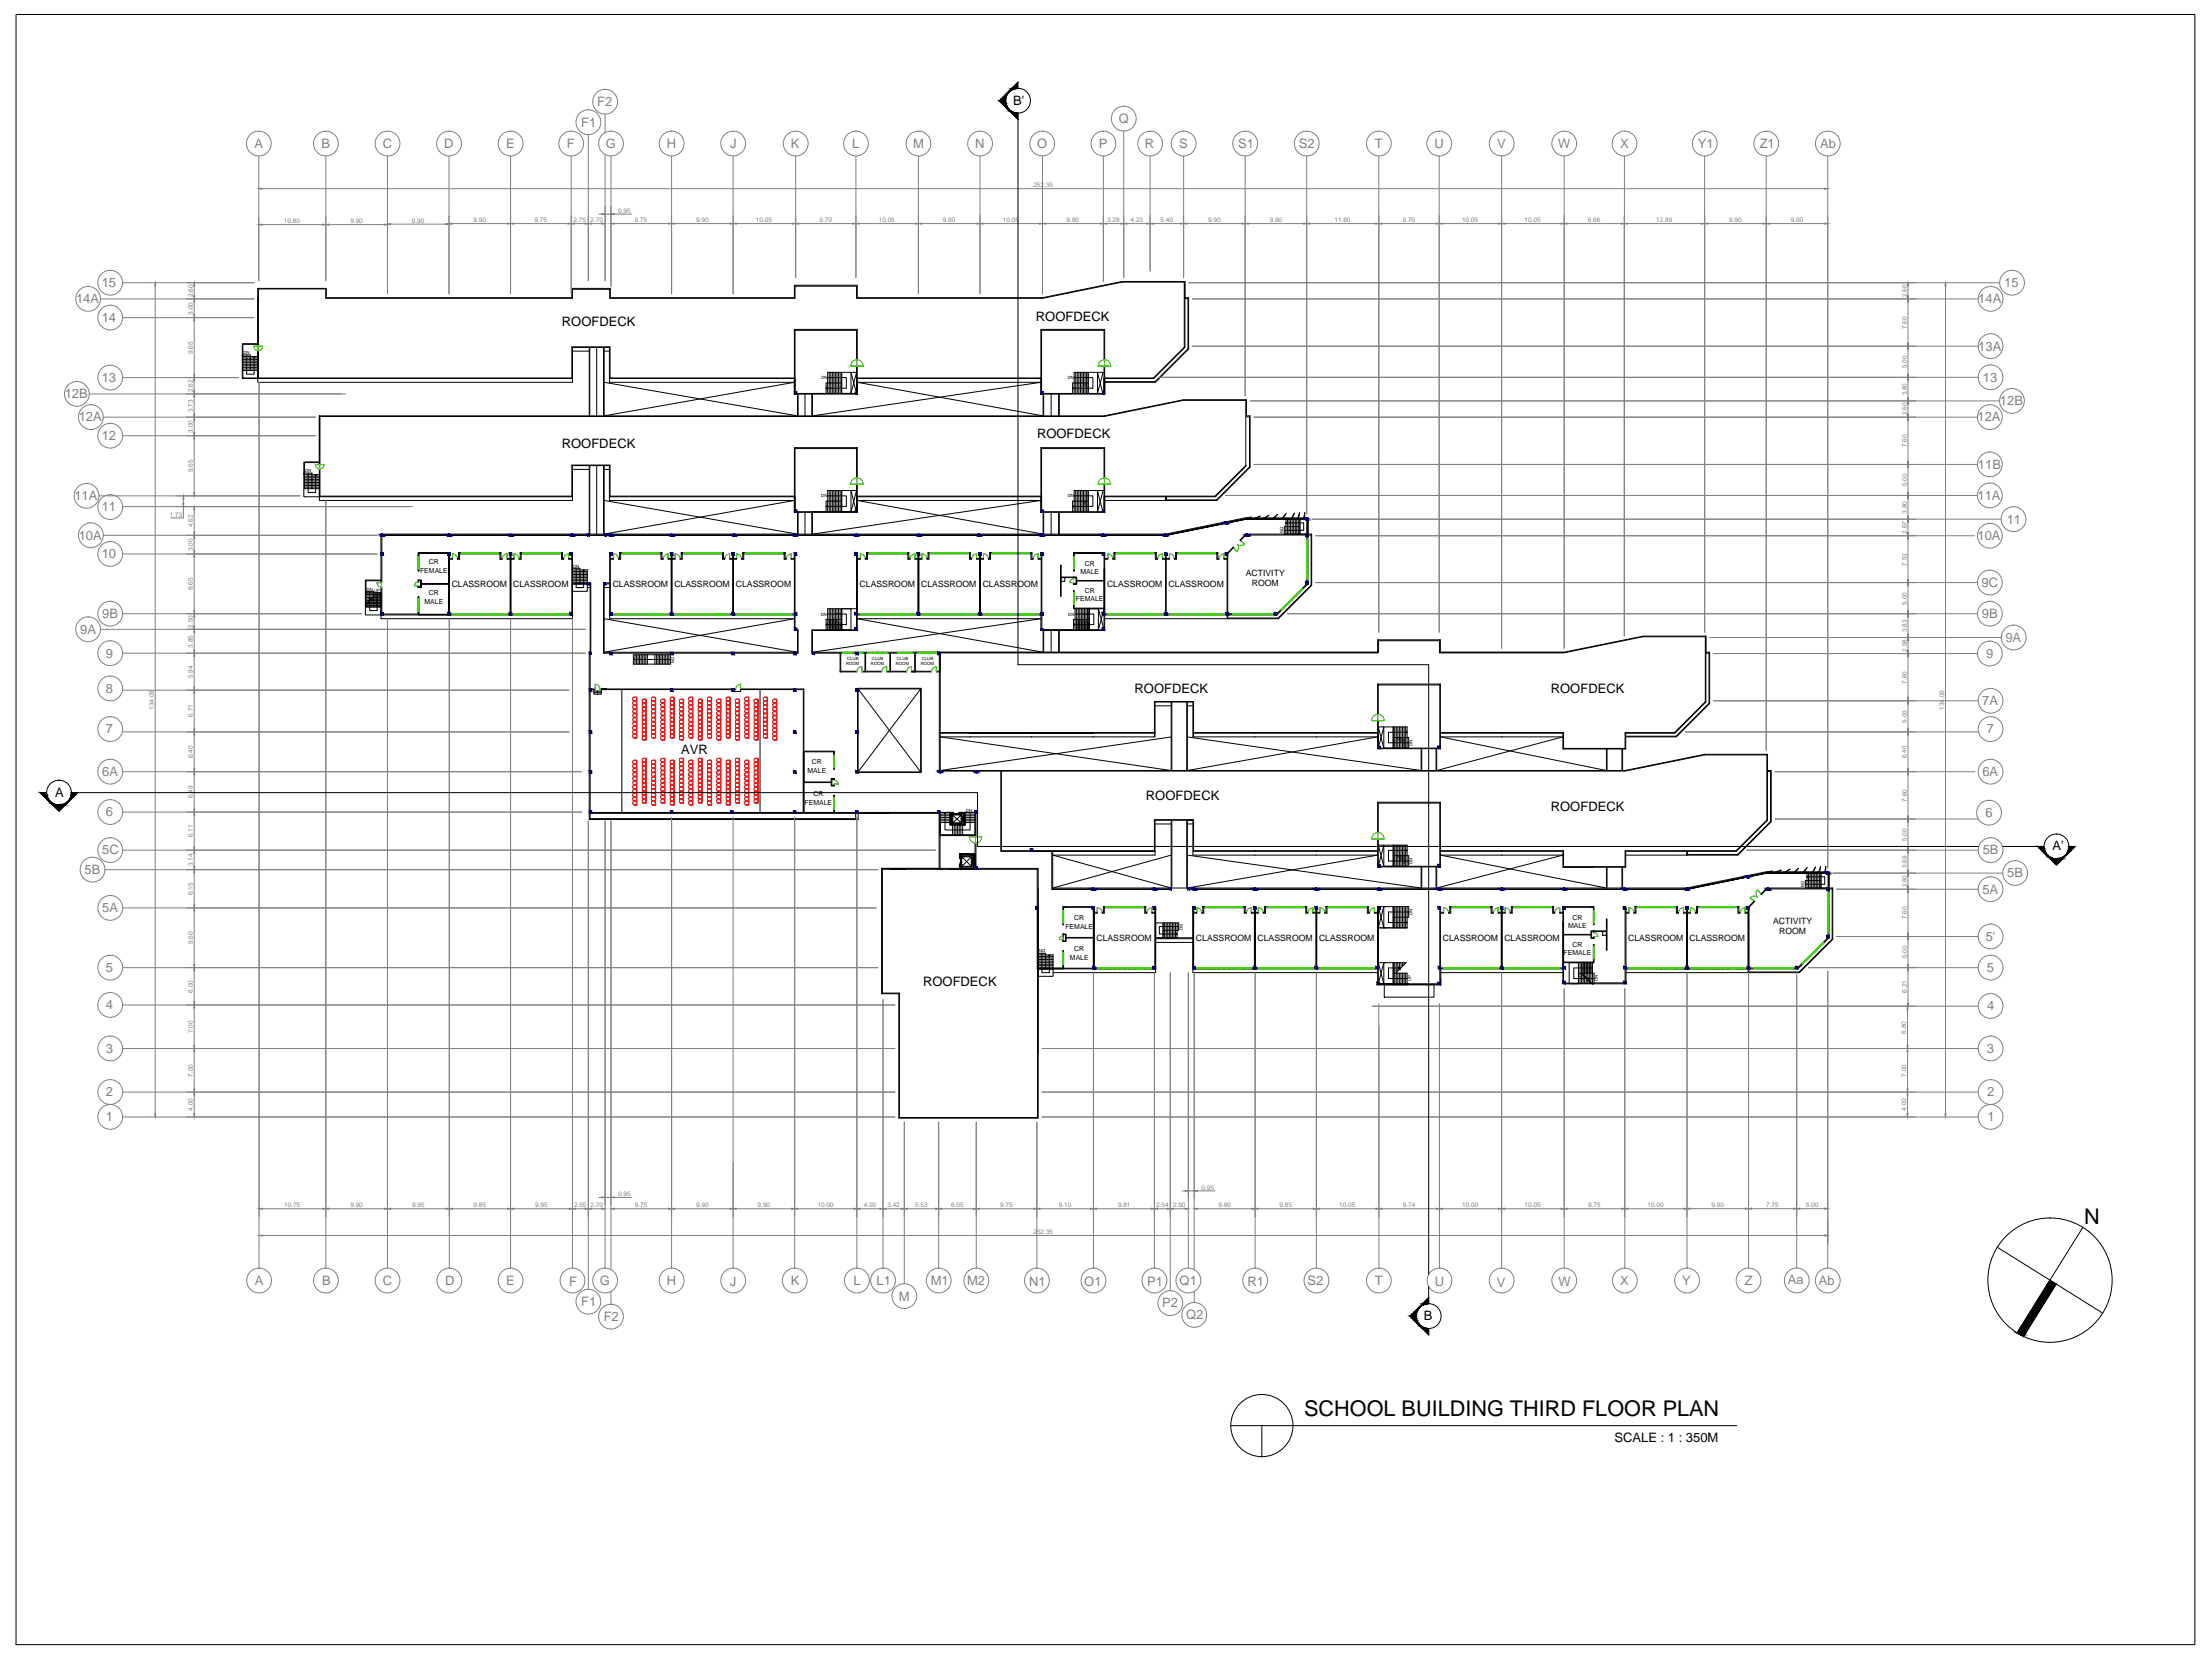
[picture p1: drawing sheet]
<svg xmlns="http://www.w3.org/2000/svg" width="1016mm" height="762mm" viewBox="0 0 1016 762" stroke-linecap="round" stroke-linejoin="round" font-family="sans-serif">
<defs><g id="words">
<g font-size="9.9">
<text x="958" y="562">N</text>
<text x="599" y="650">SCHOOL BUILDING THIRD FLOOR PLAN</text>
</g>
<g font-size="6" fill="#808080">
<text x="274" y="49">F2</text>
<text x="267" y="58">F1</text>
<text x="514" y="57">Q</text>
<text x="117" y="68">A</text>
<text x="148" y="68">B</text>
<text x="176" y="68">C</text>
<text x="204" y="68">D</text>
<text x="233" y="68">E</text>
<text x="261" y="68">F</text>
<text x="278" y="68">G</text>
<text x="306" y="68">H</text>
<text x="336" y="68">J</text>
<text x="363" y="68">K</text>
<text x="392" y="68">L</text>
<text x="420" y="68">M</text>
<text x="448" y="68">N</text>
<text x="477" y="68">O</text>
<text x="505" y="68">P</text>
<text x="526" y="68">R</text>
<text x="542" y="68">S</text>
<text x="569" y="68">S1</text>
<text x="597" y="68">S2</text>
<text x="632" y="68">T</text>
<text x="659" y="68">U</text>
<text x="688" y="68">V</text>
<text x="716" y="68">W</text>
<text x="744" y="68">X</text>
<text x="780" y="68">Y1</text>
<text x="809" y="68">Z1</text>
<text x="836" y="68">Ab</text>
<text x="47" y="132">15</text>
<text x="921" y="132">15</text>
<text x="35" y="139">14A</text>
<text x="909" y="139">14A</text>
<text x="47" y="148">14</text>
<text x="909" y="161">13A</text>
<text x="47" y="175">13</text>
<text x="911" y="175">13</text>
<text x="30" y="183">12B</text>
<text x="919" y="186">12B</text>
<text x="36" y="194">12A</text>
<text x="909" y="194">12A</text>
<text x="47" y="202">12</text>
<text x="909" y="215">11B</text>
<text x="34" y="230">11A</text>
<text x="909" y="230">11A</text>
<text x="47" y="235">11</text>
<text x="922" y="240">11</text>
<text x="36" y="248">10A</text>
<text x="909" y="248">10A</text>
<text x="47" y="256">10</text>
<text x="911" y="270">9C</text>
<text x="47" y="284">9B</text>
<text x="911" y="284">9B</text>
<text x="37" y="291">9A</text>
<text x="922" y="295">9A</text>
<text x="49" y="302">9</text>
<text x="913" y="302">9</text>
<text x="49" y="318">8</text>
<text x="911" y="324">7A</text>
<text x="49" y="337">7</text>
<text x="913" y="337">7</text>
<text x="47" y="356">6A</text>
<text x="911" y="356">6A</text>
<text x="49" y="375">6</text>
<text x="912" y="375">6</text>
<text x="47" y="392">5C</text>
<text x="911" y="392">5B</text>
<text x="39" y="401">5B</text>
<text x="922" y="403">5B</text>
<text x="911" y="410">5A</text>
<text x="47" y="419">5A</text>
<text x="912" y="432">5'</text>
<text x="49" y="446">5</text>
<text x="913" y="446">5</text>
<text x="49" y="464">4</text>
<text x="913" y="464">4</text>
<text x="49" y="484">3</text>
<text x="913" y="484">3</text>
<text x="49" y="504">2</text>
<text x="913" y="504">2</text>
<text x="49" y="515">1</text>
<text x="913" y="515">1</text>
<text x="117" y="590">A</text>
<text x="148" y="590">B</text>
<text x="176" y="590">C</text>
<text x="205" y="590">D</text>
<text x="233" y="590">E</text>
<text x="262" y="591">F</text>
<text x="276" y="590">G</text>
<text x="306" y="590">H</text>
<text x="335" y="591">J</text>
<text x="363" y="590">K</text>
<text x="392" y="590">L</text>
<text x="403" y="590">L1</text>
<text x="428" y="590">M1</text>
<text x="444" y="590">M2</text>
<text x="473" y="591">N1</text>
<text x="498" y="591">O1</text>
<text x="527" y="591">P1</text>
<text x="542" y="590">Q1</text>
<text x="573" y="591">R1</text>
<text x="601" y="590">S2</text>
<text x="632" y="590">T</text>
<text x="659" y="591">U</text>
<text x="688" y="591">V</text>
<text x="716" y="591">W</text>
<text x="744" y="590">X</text>
<text x="773" y="590">Y</text>
<text x="802" y="590">Z</text>
<text x="821" y="590">Aa</text>
<text x="836" y="590">Ab</text>
<text x="413" y="597">M</text>
<text x="267" y="600">F1</text>
<text x="534" y="601">P2</text>
<text x="545" y="606">Q2</text>
<text x="277" y="607">F2</text>
</g>
<g font-size="6">
<text x="466" y="48">B'</text>
<text x="258" y="150">ROOFDECK</text>
<text x="476" y="147">ROOFDECK</text>
<text x="477" y="201">ROOFDECK</text>
<text x="258" y="206">ROOFDECK</text>
<text x="521" y="318">ROOFDECK</text>
<text x="713" y="318">ROOFDECK</text>
<text x="313" y="346">AVR</text>
<text x="25" y="366">A</text>
<text x="527" y="367">ROOFDECK</text>
<text x="713" y="372">ROOFDECK</text>
<text x="943" y="391">A'</text>
<text x="424" y="453">ROOFDECK</text>
<text x="654" y="606">B</text>
<text x="742" y="662">SCALE : 1 : 350M</text>
</g>
<g font-size="4">
<text x="208" y="270">CLASSROOM</text>
<text x="236" y="270">CLASSROOM</text>
<text x="282" y="270">CLASSROOM</text>
<text x="310" y="270">CLASSROOM</text>
<text x="338" y="270">CLASSROOM</text>
<text x="395" y="270">CLASSROOM</text>
<text x="423" y="270">CLASSROOM</text>
<text x="452" y="270">CLASSROOM</text>
<text x="509" y="270">CLASSROOM</text>
<text x="537" y="270">CLASSROOM</text>
<text x="572" y="265">ACTIVITY</text>
<text x="575" y="269">ROOM</text>
<text x="815" y="424">ACTIVITY</text>
<text x="818" y="429">ROOM</text>
<text x="504" y="432">CLASSROOM</text>
<text x="550" y="432">CLASSROOM</text>
<text x="578" y="432">CLASSROOM</text>
<text x="606" y="432">CLASSROOM</text>
<text x="663" y="432">CLASSROOM</text>
<text x="691" y="432">CLASSROOM</text>
<text x="748" y="432">CLASSROOM</text>
<text x="776" y="432">CLASSROOM</text>
</g>
<g font-size="3.2">
<text x="193" y="263">FEMALE</text>
<text x="197" y="259">CR</text>
<text x="496" y="264">MALE</text>
<text x="498" y="260">CR</text>
<text x="197" y="273">CR</text>
<text x="498" y="272">CR</text>
<text x="195" y="277">MALE</text>
<text x="494" y="276">FEMALE</text>
<text x="373" y="351">CR</text>
<text x="371" y="355">MALE</text>
<text x="374" y="366">CR</text>
<text x="370" y="370">FEMALE</text>
<text x="494" y="423">CR</text>
<text x="723" y="422">CR</text>
<text x="490" y="427">FEMALE</text>
<text x="721" y="426">MALE</text>
<text x="494" y="437">CR</text>
<text x="723" y="435">CR</text>
<text x="492" y="441">MALE</text>
<text x="719" y="439">FEMALE</text>
</g>
<g font-size="3" fill="#808080">
<text x="475" y="86">252.35</text>
<text x="284" y="98">0.95</text>
<text x="130" y="103">10.80</text>
<text x="161" y="103">9.90</text>
<text x="189" y="102">9.90</text>
<text x="218" y="102">9.90</text>
<text x="246" y="102">9.75</text>
<text x="263" y="102">2.75</text>
<text x="271" y="102">2.70</text>
<text x="292" y="102">9.75</text>
<text x="320" y="102">9.90</text>
<text x="347" y="102">10.05</text>
<text x="377" y="102">9.70</text>
<text x="404" y="102">10.05</text>
<text x="433" y="102">9.90</text>
<text x="461" y="102">10.05</text>
<text x="490" y="102">9.80</text>
<text x="509" y="102">3.28</text>
<text x="520" y="102">4.23</text>
<text x="533" y="102">5.40</text>
<text x="555" y="102">9.90</text>
<text x="583" y="102">9.90</text>
<text x="613" y="102">11.60</text>
<text x="645" y="102">9.70</text>
<text x="672" y="102">10.05</text>
<text x="701" y="102">10.05</text>
<text x="730" y="102">9.66</text>
<text x="761" y="102">12.89</text>
<text x="795" y="102">9.90</text>
<text x="823" y="102">9.90</text>
<text x="89" y="136" transform="rotate(-90 89 136)">2.60</text>
<text x="876" y="136" transform="rotate(-90 876 136)">2.60</text>
<text x="89" y="144" transform="rotate(-90 89 144)">3.00</text>
<text x="876" y="151" transform="rotate(-90 876 151)">7.60</text>
<text x="89" y="163" transform="rotate(-90 89 163)">9.65</text>
<text x="876" y="169" transform="rotate(-90 876 169)">5.00</text>
<text x="89" y="180" transform="rotate(-90 89 180)">2.62</text>
<text x="876" y="182" transform="rotate(-90 876 182)">3.80</text>
<text x="89" y="189" transform="rotate(-90 89 189)">3.73</text>
<text x="876" y="191" transform="rotate(-90 876 191)">2.60</text>
<text x="89" y="199" transform="rotate(-90 89 199)">3.00</text>
<text x="876" y="205" transform="rotate(-90 876 205)">7.60</text>
<text x="89" y="217" transform="rotate(-90 89 217)">9.65</text>
<text x="876" y="223" transform="rotate(-90 876 223)">5.00</text>
<text x="78" y="237">1.73</text>
<text x="876" y="236" transform="rotate(-90 876 236)">3.80</text>
<text x="89" y="242" transform="rotate(-90 89 242)">4.62</text>
<text x="876" y="245" transform="rotate(-90 876 245)">2.67</text>
<text x="89" y="253" transform="rotate(-90 89 253)">3.00</text>
<text x="876" y="260" transform="rotate(-90 876 260)">7.53</text>
<text x="89" y="271" transform="rotate(-90 89 271)">9.65</text>
<text x="876" y="278" transform="rotate(-90 876 278)">5.00</text>
<text x="89" y="288" transform="rotate(-90 89 288)">2.50</text>
<text x="876" y="290" transform="rotate(-90 876 290)">3.83</text>
<text x="89" y="297" transform="rotate(-90 89 297)">3.85</text>
<text x="876" y="299" transform="rotate(-90 876 299)">2.58</text>
<text x="89" y="311" transform="rotate(-90 89 311)">5.94</text>
<text x="876" y="314" transform="rotate(-90 876 314)">7.60</text>
<text x="71" y="326" transform="rotate(-90 71 326)">134.09</text>
<text x="89" y="329" transform="rotate(-90 89 329)">6.71</text>
<text x="893" y="326" transform="rotate(-90 893 326)">134.09</text>
<text x="876" y="332" transform="rotate(-90 876 332)">5.00</text>
<text x="89" y="348" transform="rotate(-90 89 348)">6.40</text>
<text x="876" y="348" transform="rotate(-90 876 348)">6.40</text>
<text x="89" y="367" transform="rotate(-90 89 367)">6.49</text>
<text x="876" y="368" transform="rotate(-90 876 368)">7.60</text>
<text x="89" y="384" transform="rotate(-90 89 384)">6.11</text>
<text x="876" y="386" transform="rotate(-90 876 386)">5.00</text>
<text x="89" y="398" transform="rotate(-90 89 398)">3.14</text>
<text x="876" y="399" transform="rotate(-90 876 399)">3.69</text>
<text x="876" y="408" transform="rotate(-90 876 408)">2.60</text>
<text x="89" y="411" transform="rotate(-90 89 411)">6.15</text>
<text x="876" y="422" transform="rotate(-90 876 422)">7.60</text>
<text x="89" y="434" transform="rotate(-90 89 434)">9.60</text>
<text x="876" y="440" transform="rotate(-90 876 440)">5.00</text>
<text x="89" y="456" transform="rotate(-90 89 456)">6.00</text>
<text x="876" y="456" transform="rotate(-90 876 456)">6.21</text>
<text x="89" y="475" transform="rotate(-90 89 475)">7.00</text>
<text x="876" y="475" transform="rotate(-90 876 475)">6.80</text>
<text x="89" y="494" transform="rotate(-90 89 494)">7.00</text>
<text x="876" y="494" transform="rotate(-90 876 494)">7.00</text>
<text x="89" y="510" transform="rotate(-90 89 510)">4.00</text>
<text x="876" y="510" transform="rotate(-90 876 510)">4.00</text>
<text x="284" y="549">0.95</text>
<text x="552" y="546">0.95</text>
<text x="131" y="555">10.75</text>
<text x="161" y="555">9.90</text>
<text x="189" y="555">9.95</text>
<text x="218" y="555">9.85</text>
<text x="246" y="555">9.95</text>
<text x="264" y="555">2.55</text>
<text x="271" y="555">2.70</text>
<text x="292" y="555">9.75</text>
<text x="320" y="555">9.90</text>
<text x="348" y="555">9.90</text>
<text x="376" y="555">10.00</text>
<text x="397" y="555">4.20</text>
<text x="408" y="555">3.42</text>
<text x="421" y="555">5.53</text>
<text x="437" y="555">6.05</text>
<text x="460" y="555">9.75</text>
<text x="487" y="555">9.10</text>
<text x="514" y="555">9.81</text>
<text x="531" y="555">2.54</text>
<text x="539" y="555">2.90</text>
<text x="560" y="555">9.80</text>
<text x="588" y="555">9.85</text>
<text x="615" y="555">10.05</text>
<text x="645" y="555">9.74</text>
<text x="672" y="555">10.00</text>
<text x="701" y="555">10.05</text>
<text x="730" y="555">9.75</text>
<text x="757" y="555">10.00</text>
<text x="786" y="555">9.90</text>
<text x="812" y="555">7.75</text>
<text x="830" y="555">5.00</text>
<text x="475" y="567">252.35</text>
</g>
<g font-size="2">
<text x="112" y="162">DN</text>
<text x="491" y="174">DN</text>
<text x="377" y="174">DN</text>
<text x="140" y="217">DN</text>
<text x="377" y="228">DN</text>
<text x="491" y="228">DN</text>
<text x="588" y="242" transform="rotate(90 588 242)">DN</text>
<text x="263" y="261">DN</text>
<text x="168" y="271">DN</text>
<text x="172" y="272">UP</text>
<text x="377" y="283">DN</text>
<text x="491" y="283">DN</text>
<text x="308" y="302" transform="rotate(90 308 302)">DN</text>
<text x="389" y="306">ROOM</text>
<text x="389" y="303">CLUB</text>
<text x="400" y="306">ROOM</text>
<text x="401" y="303">CLUB</text>
<text x="412" y="306">ROOM</text>
<text x="412" y="303">CLUB</text>
<text x="423" y="306">ROOM</text>
<text x="424" y="303">CLUB</text>
<text x="649" y="342" transform="rotate(-90 649 342)">DN</text>
<text x="444" y="373">DN</text>
<text x="649" y="397" transform="rotate(-90 649 397)">DN</text>
<text x="828" y="405" transform="rotate(90 828 405)">DN</text>
<text x="649" y="420" transform="rotate(-90 649 420)">DN</text>
<text x="544" y="427" transform="rotate(-90 544 427)">DN</text>
<text x="480" y="436" transform="rotate(-180 480 436)">DN</text>
<text x="649" y="451" transform="rotate(-90 649 451)">UP</text>
<text x="734" y="451" transform="rotate(-90 734 451)">DN</text>
</g>
</g></defs>
<!-- layer: draft -->
<g fill="#000" stroke="#000" stroke-width=".46">
<path d="M942 588l3 2h-4zM927 612h4l-1 1z"/>
<path d="M437 373v1h1zM437 373h1v1z"/>
<path d="M437 374v4zM437 374v4z"/>
<path d="M437 378v1h6zM437 378h6v1z"/>
<path d="M441 373v1h2zM441 373h2v1z"/>
<path d="M443 374v4zM443 374v4z"/>
<path d="M441 392v1h7zM441 392h7v1z"/>
<path d="M441 393v1zM441 393v1z"/>
<path d="M441 397v2zM441 397v2z"/>
<path d="M441 399h7zM441 399h7z"/>
<path d="M447 393v5h1zM447 393h1v5z"/>
<path d="M447 398v1h1zM447 398h1v1z"/>
<path d="M941 590l-14 22h4zM941 590h4l-14 22z"/>
<path d="M927 612l1 1h2zM928 613h2v1z"/>
</g>
<g fill="none" stroke="#000" stroke-width=".46">
<path d="M394 131h-29v6h-85v-4h-17v4h-113v-4h-31v26M394 137h85l37-7h28v29l-14 15h-23M394 131h-29v6h-85v-5h-17v5h-113v-5h-32v27M394 137h85l37-8h28v31l-14 14h-22M544 137h2v23l-15 16h-23M544 137h2v23l-15 15h-23M118 158h-7v6M118 158h-6v6h6M271 160v31M274 160v31M277 160v31M278 160v31l87-15h-85v-16h-17v16h-145v-15v13"/>
<path d="M365 152h29M365 151v30h29M394 151v14M478 152h29v13M479 151v30h28v-13M111 163v11h7M112 163h3v7h-3zM112 170h6v4h-6zM112 164h6M112 165h6M112 166h6M112 167h6"/>
<path d="M112 168h6M112 169h6M113 163v9h4v-8M115 170h3M117 164h-1M118 174h145M119 161v13h144v-15h17v15h85M263 161h8M278 161h2M278 176l88 15v-10M280 174h85v7h29M380 178v1"/>
<path d="M380 173h9v5h-9M381 171v10M382 171v10M383 171v10M384 171v10M385 171v10M386 171v10M387 176h-7v5M394 174v7h-21M394 168v13M394 174h85M394 165v-14h-29v30"/>
<path d="M478 174h-84v7M479 180v1M493 178v1M494 173h8v5h-9M494 171v10M495 171v10M496 171v10M497 171v10M498 171v10M499 171v10M500 176h-7v5M500 171v10"/>
<path d="M508 165v-14h-30v30h30v-13M147 191v22M367 181v10M370 181v10M373 181v10M373 181v10l105-15h-84l85 15v-10M380 181v-10h14l-3 10M387 181v-10v10h4v-10l3 10M480 181v10M483 181v10M486 181v10M487 181v10"/>
<path d="M494 181v-10h13l-3 10v-10l3 10M544 184h29M544 184l-37 7h-360M572 184v30l-14 14h-51M573 191h1v23l-15 16h-23v-2M140 217v11h7M140 217h3v7h-3zM140 219h7M142 217v9h3v-8M145 218h.1M147 213v-22h360l37-7h29v7h1v24l-15 15h-51M147 212h-7v6"/>
<path d="M147 212h-7v6h7M147 215v13M147 215v13h116v-14h17v14h85M263 216h8M271 214v31M274 214v31M277 214v31M278 214v31l87-15h-85v-16h-17v16h-116v-6h-4M278 216h2M365 206h29M365 206v29M394 206v14"/>
<path d="M394 220v-14h-29v29M478 206h29v14M479 206v29h28v-13M508 220v-14h-30v29h30v-13M573 214l-15 14h-50M140 220h7M140 221h7M140 222h7M140 223h7M140 224h7M147 228h116M280 228h85"/>
<path d="M366 235h-1h29M367 235v10M370 235v10M373 235v10M373 235v10l105-15h-84l85 15v-10M380 232v1M380 228h9v5h-9M380 235v-10h14l-3 10M381 225v10M382 225v10M383 225v10M384 225v10"/>
<path d="M385 225v10M386 225v10M387 225v10h4M387 230h-7v5M393 234v1l-2-10v10M394 222v13M394 222v13h-29h1v10l-88-15M394 228h84M479 228h-85v7h-21M479 234v1M480 235v10M483 235v10"/>
<path d="M486 235v10M487 235v10M493 232v1M494 228h8v5h-9M494 235v-10h13l-3 10v-10l3 10M494 225v10M495 225v10M496 225v10M497 225v10M498 225v10M499 225v10M500 230h-7v5"/>
<path d="M500 225v10M536 228v2M572 238h3h-3M572 238h29M572 238l-36 8M577 238l2-1-3 1M583 237l-2 1 2-1M585 238l2-2zM589 238l2-2-2 2M591 238v7M591 240h8v4h-9M592 238v7"/>
<path d="M593 238v7M594 238v7M595 236l-1 2 1-2M595 238v7M596 238v7M597 238v7M597 235l-1 3 1-2M597 238h4v7h-4zM597 238v4M600 235l-1 3zM601 238v30M601 239h-29l-36 7"/>
<path d="M175 246h361M175 245v23M192 254h2M206 257h2M206 256h2M207 254h-1v28h29v-28h-1M207 254h-1v28h28v-28M210 256h1v-2h19v2h1M211 254h19M211 254v3h-1M230 254v3h1M233 256h1"/>
<path d="M233 257h1M235 257h1M235 256h1M235 254h-1v28h29M235 254v28h28v-28h-1M238 256h1v-2h19v2h1M239 254h19M239 254v3h-1M258 254v3h1M261 256h2M261 257h2M262 254h1v30h-88v-5h-3"/>
<path d="M280 257h2M280 256h2M281 254h-1v30h85l-87 16h88l-88-16M281 254h-1v28h28v-28M284 256h1v-2h19v2h1M285 254h19M285 254v3h-1M304 254v3h1M307 256h1M307 257h1M308 254h1v28h-29M309 257h1"/>
<path d="M309 256h1M309 254h-1v28h29v-28h-1M309 254v28h28v-28h-1M312 256h1v-2h19v2h1M313 254h19M313 254v3h-1M332 254v3h1M335 256h2M335 257h2M337 257h1M337 256h2M337 254v28h28"/>
<path d="M337 254v28h28v-28M341 256v-2h20v2M341 254h20M342 254v3h-1M360 254v3h1M364 256h1M364 257h1M365 254v35h2v11h-90v-32h3M394 254v28h28v-28h-1M394 257h1M394 256h1M398 256v-2h20v2"/>
<path d="M398 254h20M399 254v3h-1M417 254v3h1M420 256h2M420 257h2M422 257h2M422 256h2M423 254h-1v28h28v-28M426 256v-2h20v2M426 254h20M427 254v3h-1M445 254v3h1"/>
<path d="M449 256h1M449 257h1M450 257h2M450 256h2M451 254h-1v28h29M451 254h-1v28h28v-28M454 256h1v-2h19v2h1M455 254h19M455 254v3h-1M474 254v3h1M477 256h1M477 257h1"/>
<path d="M478 254h1v28M487 260l1 14zM506 254h-13v5M508 254l-1 28h57M508 254v28h57M508 257h1M508 256h1M511 256h1v-2h19v2h1M512 254h19M512 254v3h-1M531 254v3h1M534 256h2"/>
<path d="M534 257h2M535 254h1v28M536 257h1M536 256h1M540 256v-2h20v2M540 254h20M541 254v3h-1M559 254v3h1M562 256h2M562 257h2M564 254v30M567 252l-3 2"/>
<path d="M570 248l2-3h31v24l-16 15h-79M572 246h30v23l-15 15h-23v-30l3-3M573 246l-3 2M590 242h7v3h-7zM591 240v1M168 272v10h7M168 272h4v7h-4M168 272h7M168 273h7M168 274h7M168 274h3M168 275h7"/>
<path d="M168 276h7M168 277h1M168 278h7M168 277h7M169 277h6M170 277h.1M170 275h.1M170 272v3M171 274h4M172 272v7h-4M172 274l-4 4v1M173 272v8h-3v-3"/>
<path d="M175 268v-23h361l36-7h29v30l-14 14h-23M175 267h-7v10l4-3M175 266h-7v6M175 270v12M175 270v12h17M192 270h.1M192 266h.1M192 262h.1M192 274h.1M263 261h3v7h-3zM263 268h7v4h-7zM263 268h8"/>
<path d="M263 262h7v6M263 262h7M263 263h7M263 264h7M263 265h7M263 266h7M263 267h7M265 261v9h3v-8h1M265 270h3M268 262h.1M270 268h1v32M270 270h1"/>
<path d="M271 268v32M278 268h2M278 270h2M278 268v32M380 280v9M381 280v9M382 280v9v-5M382 280v9M383 280v9M384 280v9M385 280v9M386 280v9"/>
<path d="M387 280h4v9h-4zM387 280v9v-3M387 280v9h-7v-5h7M493 262h1M493 265h1M493 271h1M493 268h1M494 280v9M495 280v9M495 280v9v-5M496 280v9M497 280v9"/>
<path d="M498 280v9M499 280v9M500 280v9M500 280h5v9h-5zM500 280v9v-3M601 268l-15 14M175 282h17M365 282v8h1M366 289v11M373 289v11M380 286v1M380 282h9v5h-9"/>
<path d="M384 282h3M394 282v7h-21v11h59M394 282v8h-21M420 300h213M478 282v8h15M479 289h14M479 282v8M479 289v11l-85-16h84l-105 16h260M480 290v10M483 290v10M486 290v10M487 290v10"/>
<path d="M494 286l-1 1h1M494 282h9v5h-10M498 282h2M500 284h-7v5M564 282h23M633 294v6h-201M633 294v6M633 294h28M661 300h57l37-8h29v30l-14 15h-23v7h-1v10M661 300h57M784 292v30M784 300h2v23l-16 15h-23"/>
<path d="M784 292h-29l-36 8M785 300v23l-15 15h-23M271 316v-16v76h123M271 316v60h122M271 317h2M271 316h3M273 317v2h3v-2M273 317h3M273 318h3M274 318l1-1v2M275 317v1M279 317h-3h62h-1v1h3v-1h29v56"/>
<path d="M279 316h-3h62M286 317v56M291 301h6v4h-6zM291 303h17M291 302v1M292 301v4M293 301v4M294 301v4M295 301v4M296 301v4M297 301v4M297 301h11v4h-11"/>
<path d="M301 301v4M302 301v4M303 301v4M304 301v4M305 301v4M306 301v4M307 301v4M340 316h29v57M349 317v56M386 300v9h8M386 308h8M386 300v9"/>
<path d="M394 316h29v39h-29zM394 316l29 39M396 309h9M396 308h9M397 300v9M398 300v9M407 309h10M407 308h10M409 300v9M419 309h9M419 308h9M420 300v9"/>
<path d="M421 300v9M423 316l-29 39M430 309h2M430 308h2M432 300v9M633 315h29M633 314v14M662 314v30h-29M784 300h1M432 336v18M446 336h85M446 338h56"/>
<path d="M474 337h-28h28M502 337h29M502 337h-28h28M530 338v-16h18v16M531 324h7M538 322v32l-106-16M538 338l-106 16M538 322v32M545 322v32M546 322v32l87-16h-85v-16h-17v16h-29M546 324h2M546 338l107 16v-10"/>
<path d="M548 337h85M548 336h85M633 328v-14h29v30h-29v-13M633 331v13M640 334v10h-4v-10l-3 10M640 339h7v5M641 334v10M642 334v10M643 334v10M644 334v10M645 334v10M646 334v10"/>
<path d="M646 336h1h-9v5h9M647 336l-1 1M662 337h56M662 336h56M770 336h-23v8M784 322l-15 15M383 358h.1M383 353h.1M432 354h28v37M432 354h315l36-8h29v31l-14 14h-51v7h-29M636 344l-3-10h14v10M653 344v10"/>
<path d="M660 344v10M660 344v10l58-16h-56l76 16v-10M738 344v10M745 344v10M812 354h2v23l-15 16h-52M812 354h2v23l-16 15h-23v-1M271 374h161M271 373h167v1h3h-3M383 365v8M383 361h.1M432 373v10h16M432 374h5"/>
<path d="M432 375h5M432 376h5M432 377h5M437 373v6h6v-6M437 378h-5v5h10M438 374h4v4h-4zM438 379v4M438 374l4 4M438 374v4h4v-4h-1M438 374h3M439 374h-2v4h6v-4h-2v-1h7v11M439 379v4"/>
<path d="M439 374h.1M440 379v4M441 379v4M442 379v4M442 374l-4 4M442 374l1 4M442 379v4h6M443 374l-1 4M443 374h5M443 375h5M443 376h5M443 377h5"/>
<path d="M443 378h5M448 373v10M531 378h7M538 377v31l-54-15h47v-16h17h-2v31l87-15h-85v-16M538 377v31M545 377v31M546 378h2M405 399h28M405 399v57h8v57h64v-69M415 399h-6h7M432 399h-27v57h8v58h64v-115h-29M448 387v12h-12"/>
<path d="M448 384h.1M448 387v12M460 391v-37h287l36-7h29v30l-14 14h-51v7h-29M475 391h55v-15h18v15h85M477 399v46h11l1-8M483 391v17h292l37-8h28v8M484 391v17l54-15M531 391h-56h56M546 393l107 15v-10M548 391h85M633 382v-14h29v30h-29v-13M633 398l3-10v10h4v-10v10"/>
<path d="M633 382v-13h29v29h-29M633 385v13M636 398l-3-10h14v10M640 393h7v5M641 388v10M642 388v10M643 388v10M644 388v10M645 388v10M646 388v10M646 390l1 1h-9v4h9M647 391h-1"/>
<path d="M653 398v10M660 398v10M660 398v10l58-15h-56l76 15v-10M662 391h56M738 398v10M745 398v10M746 398v10M775 391v2M818 400l-2 1M819 400l-3 1M830 398l-1 3zM834 398l-1 3z"/>
<path d="M837 398l-1 3 1-3M839 398v3zM477 408v37h11M483 408h55M483 409h55M488 416l1 9M489 417h1M503 419h1M503 417v28h28v-28h-1M506 419h1v-3h19v3h1M507 417h19M507 417v2h-1"/>
<path d="M526 417v2h1M529 419h2M546 408h229M546 409h229M548 419h2M549 417h-1v28h28v-28M552 419h1v-3h19v3h1M553 417h19M553 417v2h-1M572 417v2h1M575 419h1M577 419h1"/>
<path d="M577 416h-1v29h29v-29h-1M577 417v28h28v-28h-1M580 419h1v-3h19v3h1M581 417h19v2h1M581 417v2h-1M603 419h2M605 419h1M605 419h2M605 416v29h28v-29M605 417v28h28v-26h-1M609 419v-3h20v3M609 419h1v-2h18v2h1"/>
<path d="M633 417v2h-1M636 416h4v10h-4zM636 416l-3 10h4M637 416h-4l3 10M641 416v10M642 416v10M643 416v10M644 416v10M645 416v10M647 416v10h-6M647 419h-9v5h9M662 416v29h28v-29h-1"/>
<path d="M662 417v2h1M666 419v-3h20v3M666 419h1v-2h18v2h1M688 419h2M689 417h1v28h-28v-26h1M690 419h2M691 416h-1v29h28v-29M691 417h-1v28h28v-26h-1M694 419v-3h20v3h1M694 419h1v-2h18v2h1M718 417v2h-1M731 417h1"/>
<path d="M747 416v29h28v-29M747 417v28h28v-28M747 419h1M747 419h2M751 419v-3h20v3M751 417h20M752 417v2h-1M770 417v2h1M774 419h1M775 419h2M776 416h-1v29h29v-29h-2M776 417h-1v28h28v-28h-1"/>
<path d="M779 419h1v-3h19v3h1M780 417h19M780 417v2h-1M799 417v2h1M802 419h1M803 416v31M806 414l-2 2v31M806 414l-2 3M809 411l3-3h30v23l-15 16h-80M812 401l2-1zM812 408h30M812 408l-3 3"/>
<path d="M820 401l3-2zM824 401l2-2zM830 404h7v4h-7zM830 401v7M830 403h1M831 402l-1 1h8v3h-8M831 401v7M832 401v7M833 401v7M834 401v7M835 401v7M836 401v7"/>
<path d="M837 401h3v7h-3zM837 401v3M840 400v31M840 400v31l-14 14h-22M840 401h-28l-37 7M842 408v23l-15 15h-24M477 438h3v7h-3zM477 439h7v6M477 439h7M479 438v9h3v-8h1M482 439h.1M489 429v3"/>
<path d="M531 424h3v7h-3zM531 431h17M531 433h17M534 424h8v3h-8zM534 427v4M535 424v7M536 424v7M537 424v7M538 424v7M539 424v7M540 424v7M541 429h.1"/>
<path d="M541 424v7M542 426h-9v3h8M640 421h7v-5h-7v10M646 423v1M732 425h.1M732 428h.1M732 434h.1M732 431h.1M738 422v14zM840 431l-14 14M477 445h7v3h-7zM477 440h7"/>
<path d="M477 441h7M477 442h7M477 443h7M477 444h7M480 445h4M484 445h4M531 445h-29v-29h1h-1v29h29v-29h-1h1v31M548 445h29v-29h-1h1v29h-29v-29h1h-1v31M633 445v7h29v-7M633 445v7M636 442h4v10h-4zM636 442l-3 10"/>
<path d="M636 452h23v6h-23zM637 442h-4l3 10M640 447h7v5M641 442v10M642 447l4-5h-6v10M642 442v10M642 442v4M642 447v5M643 444v1M643 445h-5v4h9M643 442v3M643 447v5"/>
<path d="M644 442v3M644 447v5M644 442v2M645 442v1M645 447v5M646 447v5M662 447h56M662 445v7h-29M662 449v3h-7M721 442h4v10h-4zM725 442v10M726 442v10"/>
<path d="M727 447l4 5M727 447l5 5M727 442v10M727 442v6M727 448v4M728 449v1M728 442v6M728 449v3M729 442v7M729 449v3M730 442v8M730 450v2"/>
<path d="M730 449v1M730 449h2M730 442v9M730 451v1M731 442v9M732 445h-9v4h5M732 442v10M747 445v6h-15M747 445v7h-15v-5h-7M761 445h43M804 445h22M918 573l48 30"/>
<circle cx="942" cy="588" r="29"/>
</g>
<!-- layer: 0 -->
<g fill="none" stroke="#000" stroke-width=".46">
<path d="M7 7h1002v748h-1002zM468 38l-9 8 9 9M468 52v253h189v280M394 131v6M394 168h.1M507 168h.1M394 222h.1M507 222h.1M394 254v14M394 254v28M507 254h-13v8M508 254h-15v8"/>
<path d="M192 262v-8h14v28h-14v-8M192 269v1M192 270h2v-2h12v14h-14v-8M192 262v-8h14v14h-12M193 267v3h-1v-1M194 268v-2h-2v1h1v3h-1v-1M194 266v2M380 280h14M394 268v14M488 265h6v3h-1M488 265h7v2h12M493 271v9h15"/>
<path d="M493 265v1M494 271v8h13M495 266v2M507 275v14h-13M507 267h-12v1h-1M507 261v14M508 261v29h-15M432 300v37M432 300v37h14M661 294v6M662 294v6M432 336h14"/>
<path d="M432 338h14M633 331h.1M718 337v7h28M718 336v8h29M369 345h14v8M369 359v-14v14h13v-1h1h-1v3h1v-1v1M383 353v-8h-14v29M21 364h-2l8 9 9-9M33 364h416v25h460M383 361h-1v-2h-13v14M383 365v8M394 376h.1"/>
<path d="M394 374h14M432 374v25M432 374v9M434 373l1 1M446 373v8h-12v-8v1M432 399h45M441 392h7v7h-7v-2v2h6v-6h-6v1zM441 394v3zM441 396h.1M442 393h5v5h-5v-1v1h4v-4h-4zM442 394v3zM442 396h.1"/>
<path d="M442 394l4 4M446 394l-4 4M447 393v6M448 384h-16v15h9M448 384h.1M460 391h14M633 385h.1M718 391v7h14M718 391v7M920 389h19M936 389l9 8 9-8h-3M633 416v3"/>
<path d="M633 419v26M633 417v14M718 416h14v9M718 417h14v8M488 425v-9h15v29h-15v-8M489 429v1M489 432h.1M489 432h1v-1h12v14h-13v-8M489 425v-8h13v14h-12v-2h-2v1v-1h2v3h-2M633 431v14M633 426h14M718 423v29h14"/>
<path d="M718 438v14h14M718 429h13v2h1M718 424v13M732 434v8h-14M732 428h.1M738 428h-7v3h1v-1v1M738 428h-7v1h-13M484 447h47M548 447h85M633 452h14M957 564l-30 48M960 566h.1"/>
<path d="M657 596l-9 9 9 8v-3M657 591v8M945 590l-15 24M566 655h232M580 655v14"/>
<circle cx="468" cy="46" r="6"/>
<circle cx="27" cy="364" r="6"/>
<circle cx="945" cy="389" r="6"/>
<circle cx="657" cy="604" r="6"/>
<circle cx="580" cy="655" r="14"/>
</g>
<!-- layer: doors -->
<g fill="none" stroke="#37dd00" stroke-width=".46">
<path d="M117 159v1l2 1M117 159h.1M119 159v2M121 159h-4M121 159h.1M121 159l-1 1-1 1M118 161h1M394 165v3h3M394 165l2 1 1 2M394 165l-2 1-1 2h6M505 166l2-1h1l2 1v2h-5zM507 165v3h3"/>
<path d="M145 213h.1M145 213v2h2M147 213v2M149 213h-4M149 213h.1M149 213l-1 2h-1M394 220v2h3M507 220v2h3M392 220h1h2l1 1 1 1h-6zM505 220h2h1l2 1v1h-5zM192 256v5zM192 256v5"/>
<path d="M192 260h.1M208 254v3M210 256v1M210 257v-2l-2-1v3M212 254h.1M212 254h1zM213 254h.1M214 254h-1zM214 254h.1M214 254h1zM215 254h.1M216 254h-1z"/>
<path d="M216 254h.1M216 254h1zM217 254h.1M217 254h1zM218 254h.1M219 254h-1zM219 254h.1M219 254h1zM220 254h.1M221 254h-1zM221 254h.1M221 254h1z"/>
<path d="M222 254h.1M223 254h.1M224 254h-1zM224 254h.1M224 254h1zM225 254h.1M226 254h-1zM226 254h.1M226 254h1zM227 254h.1M227 254h1zM228 254h.1"/>
<path d="M229 254h-1zM229 254h.1M231 256v1M231 257v-2l2-1v3M233 257h.1M236 257h.1M238 257v-2l-2-1v3M238 256v1M240 254h.1M241 254h-1zM241 254h.1M241 254h1z"/>
<path d="M242 254h.1M243 254h-1zM243 254h.1M243 254h1zM244 254h.1M244 254h1zM245 254h.1M246 254h-1zM246 254h.1M246 254h1zM247 254h.1M248 254h-1z"/>
<path d="M248 254h.1M248 254h1zM249 254h.1M249 254h1zM250 254h.1M251 254h-1zM251 254h.1M251 254h1zM252 254h.1M253 254h-1zM253 254h.1M253 254h1z"/>
<path d="M254 254h.1M254 254h1zM255 254h.1M256 254h-1zM256 254h.1M256 254h1zM257 254h.1M258 254h-1zM259 256v1M259 257l1-2 1-1v3M261 254v3M282 254v3"/>
<path d="M284 257v-2l-2-1v3M284 256v1M286 254h.1M286 254h1zM287 254h.1M288 254h-1zM288 254h.1M288 254h1zM289 254h.1M290 254h-1zM290 254h.1M290 254h1z"/>
<path d="M291 254h.1M292 254h.1M293 254h-1zM293 254h.1M293 254h1zM294 254h.1M295 254h-1zM295 254h.1M295 254h1zM296 254h.1M297 254h.1M298 254h-1z"/>
<path d="M298 254h.1M298 254h1zM299 254h.1M300 254h-1zM300 254h.1M300 254h1zM301 254h.1M302 254h.1M302 254h1zM303 254h.1M305 256v1M305 257v-2l2-1v3"/>
<path d="M307 257h.1M310 257h.1M312 256v1M312 257v-2l-2-1v3M314 254h.1M315 254h-1zM315 254h.1M315 254h1zM316 254h.1M317 254h-1zM317 254h.1M317 254h1z"/>
<path d="M318 254h.1M318 254h1zM319 254h.1M320 254h-1zM320 254h.1M320 254h1zM321 254h.1M322 254h-1zM322 254h.1M322 254h1zM323 254h.1M323 254h1z"/>
<path d="M324 254h.1M325 254h-1zM325 254h.1M325 254h1zM326 254h.1M327 254h-1zM327 254h.1M327 254h1zM328 254h.1M328 254h1zM329 254h.1M329 254h1z"/>
<path d="M330 254h.1M330 254h1zM331 254h.1M332 254h-1zM333 256v1M333 257l1-2 1-1v3M335 254v3M339 254l-1 3M341 257l-1-2-2-1v3M341 256v1M342 254h1zM343 254h.1"/>
<path d="M344 254h.1M345 254h.1M345 254h1zM346 254h.1M347 254h-1zM347 254h.1M347 254h1zM348 254h.1M349 254h.1M350 254h.1M350 254h1zM351 254h.1"/>
<path d="M352 254h-1zM352 254h.1M352 254h1zM353 254h.1M354 254h.1M354 254h1zM355 254h.1M355 254h1zM356 254h.1M357 254h-1zM357 254h.1M357 254h1z"/>
<path d="M358 254h.1M359 254h.1M359 254h1zM361 256v1M361 257l1-2 2-1v3M364 257h.1M395 257h.1M398 256v1M398 257l-1-2-2-1v3M399 254h.1M400 254h.1M400 254h1z"/>
<path d="M401 254h.1M402 254h-1zM402 254h.1M402 254h1zM403 254h.1M404 254h-1zM404 254h.1M404 254h1zM405 254h.1M405 254h1zM406 254h.1M406 254h1z"/>
<path d="M407 254h.1M407 254h1zM408 254h.1M409 254h-1zM409 254h.1M409 254h1zM410 254h.1M411 254h-1zM411 254h.1M411 254h1zM412 254h.1M413 254h-1z"/>
<path d="M413 254h.1M413 254h1zM414 254h.1M414 254h1zM415 254h.1M416 254h-1zM416 254h.1M416 254h1zM418 256v1M418 257l1-2 1-1v3M420 257h.1M424 257h.1"/>
<path d="M426 256v1M426 257l-1-2-1-1v3M427 254h1zM428 254h.1M429 254h-1zM429 254h.1M429 254h1zM430 254h.1M431 254h.1M431 254h1zM432 254h.1M432 254h1z"/>
<path d="M433 254h.1M434 254h-1zM434 254h.1M434 254h1zM435 254h.1M436 254h.1M436 254h1zM437 254h.1M438 254h-1zM438 254h.1M438 254h1zM439 254h.1"/>
<path d="M440 254h-1zM440 254h.1M440 254h1zM441 254h.1M441 254h1zM442 254h.1M443 254h-1zM443 254h.1M443 254h1zM444 254h.1M445 254h-1zM445 254h.1"/>
<path d="M446 256v1M447 257v-2l2-1v3M449 254v3M452 257h.1M454 257v-2l-2-1v3M454 256v1M456 254h.1M456 254h1zM457 254h.1M457 254h1zM458 254h.1M459 254h-1z"/>
<path d="M459 254h.1M459 254h1zM460 254h.1M461 254h-1zM461 254h.1M461 254h1zM462 254h.1M463 254h-1zM463 254h.1M463 254h1zM464 254h.1M465 254h-1z"/>
<path d="M465 254h.1M465 254h1zM466 254h.1M466 254h1zM467 254h.1M468 254h-1zM468 254h.1M468 254h1zM469 254h.1M470 254h-1zM470 254h.1M470 254h1z"/>
<path d="M471 254h.1M472 254h.1M473 254h-1zM473 254h.1M475 256v1M475 257v-2l2-1v3M477 257h.1M493 259l1 2M493 258l1 1M493 256l1 2M493 260h1M493 258h1"/>
<path d="M493 259h1M493 256h1M493 256v5M494 259l-1 2M494 258l-1 1M494 256l-1 2M494 256v5M509 254v3M511 257v-2l-2-1v3M511 256v1M513 254h.1M514 254h-1z"/>
<path d="M514 254h.1M515 254h-1zM515 254h.1M516 254h.1M517 254h-1zM517 254h.1M518 254h-1zM518 254h.1M518 254h1zM519 254h.1M520 254h-1zM520 254h.1"/>
<path d="M521 254h.1M521 254h1zM522 254h.1M523 254h-1zM523 254h.1M524 254h-1zM524 254h.1M525 254h-1zM525 254h.1M525 254h1zM526 254h.1M527 254h-1z"/>
<path d="M527 254h.1M527 254h1zM528 254h.1M529 254h-1zM529 254h.1M530 254h-1zM530 254h.1M532 256v1M532 257l1-2 1-1v3M534 257h.1M537 257h.1M540 256v1"/>
<path d="M540 257l-1-2-2-1v3M541 254h.1M541 254h1zM542 254h.1M543 254h-1zM543 254h.1M543 254h1zM544 254h.1M545 254h-1zM545 254h.1M545 254h1zM546 254h.1"/>
<path d="M546 254h1zM547 254h.1M548 254h-1zM548 254h.1M548 254h1zM549 254h.1M550 254h-1zM550 254h.1M550 254h1zM551 254h.1M552 254h.1M553 254h-1z"/>
<path d="M553 254h.1M553 254h1zM554 254h.1M555 254h-1zM555 254h.1M555 254h1zM556 254h.1M557 254h.1M558 254h-1zM558 254h.1M559 254h-1zM560 256v1"/>
<path d="M562 257h.1M562 254v3M563 254l-2 1-1 2M567 251l1 2M570 248l2 2-2 1-1-1v2l-1 1M570 248l2 2M570 248h.1M601 257h.1M601 252h.1M601 250h.1M601 255h.1M601 259h.1"/>
<path d="M601 248v18M601 248v2v2v2v3v2v2v3v2M173 268l1 1 1 1M173 268h.1M175 268v2M175 270h.1M175 268h-2M192 277h.1M192 279h.1M192 269h.1M192 267l-1 1-1 1h2M192 275v6"/>
<path d="M493 272l1 6zM493 261h1M493 274h1M493 276h1M493 266h-1v2h1M493 272l1 6M589 280h.1M590 278l1 1M590 278l1 1-2 1M590 278l-1 2M592 277h.1M592 277l-1 2"/>
<path d="M592 277l-2 1 1 1M594 275l-2 2M594 275h.1M594 275l-3 3 1-1M595 274h.1M595 273v1l-1 1M595 273l-1 2M595 273l1 1M597 272h.1M597 272l-2 2M597 272l-2 1v1M597 272l1-2 1 1-2 1z"/>
<path d="M597 272l-3 3M598 270l1 1M598 270l-1 2M601 261h.1M208 282h2h-2zM208 282h.1M208 282h25M210 282h.1M212 282h.1M212 282h-2M213 282h.1M215 282h.1"/>
<path d="M215 282h-3M217 282h.1M217 282h-2M219 282h.1M219 282h-2M222 282h.1M222 282h-3M224 282h.1M224 282h-2M226 282h.1M226 282h-2M228 282h.1"/>
<path d="M228 282h-2M229 282h.1M231 282h.1M231 282h-3M233 282h.1M233 282h-2M236 282h.1M236 282h25M238 282h.1M238 282h-2M239 282h.1M241 282h.1"/>
<path d="M241 282h-3M243 282h.1M243 282h-2M245 282h.1M245 282h-2M248 282h.1M248 282h-3M250 282h.1M250 282h-2M252 282h.1M252 282h-2M254 282h.1"/>
<path d="M254 282h-2M255 282h.1M257 282h.1M257 282h-3M259 282h.1M259 282h-2M259 282h2h-2zM261 282h.1M282 282h2h-2zM282 282h.1M282 282h25M284 282h.1"/>
<path d="M286 282h.1M286 282h-2M287 282h.1M289 282h.1M289 282h-3M291 282h.1M291 282h-2M293 282h.1M293 282h-2M296 282h.1M296 282h-3M298 282h.1"/>
<path d="M298 282h-2M300 282h.1M300 282h-2M302 282h.1M302 282h-2M303 282h.1M305 282h.1M305 282h-3M307 282h.1M307 282h-2M310 282h.1M310 282h25"/>
<path d="M312 282h.1M312 282h-2M313 282h.1M315 282h.1M315 282h-3M317 282h.1M317 282h-2M319 282h.1M319 282h-2M322 282h.1M322 282h-3M324 282h.1"/>
<path d="M324 282h-2M326 282h.1M326 282h-2M328 282h.1M328 282h-2M329 282h.1M331 282h.1M331 282h-3M333 282h.1M333 282h-2M333 282h2h-2zM335 282h.1"/>
<path d="M338 282h3h-3zM339 282h.1M339 282h25M341 282h.1M343 282h.1M343 282h-2M345 282h.1M345 282h-2M348 282h.1M348 282h-3M350 282h.1M350 282h-2"/>
<path d="M352 282h.1M352 282h-2M354 282h.1M354 282h-2M355 282h.1M357 282h.1M357 282h-3M359 282h.1M359 282h-2M361 282h.1M361 282h-2M364 282h.1"/>
<path d="M364 282h-3M387 300h.1M387 300h5M390 300h.1M390 300h-3M392 300h.1M392 300h-2M394 300h.1M394 300h2M395 282h.1M395 282h25M396 300h.1"/>
<path d="M396 300h-2M398 282h.1M398 282h-3M399 300h.1M399 300h9M400 282h.1M400 282h-2M401 300h.1M401 300h-2M402 282h.1M402 282h-2M403 300h.1"/>
<path d="M403 300h-2M404 282h.1M404 282h-2M405 282h.1M406 300h.1M406 300h-3M407 282h.1M407 282h-3M408 300h.1M408 300h-2M409 282h.1M409 282h-2"/>
<path d="M411 282h.1M411 282h-2M412 300h.1M413 300h6M413 300h.1M414 282h.1M414 282h-3M415 300h.1M415 300h-3M416 282h.1M416 282h-2M417 300h.1"/>
<path d="M417 300h-2M418 282h.1M418 282h-2M419 300h.1M419 300h-2M420 282h.1M420 282h-2M422 300h.1M422 300h9M424 282h2h-2zM424 282h25M424 282h.1"/>
<path d="M424 300h.1M424 300h-2M426 282h.1M426 300h.1M426 300h-2M428 282h.1M428 282h-2M428 300h.1M428 300h-2M429 300h.1M430 282h.1M430 282h-2"/>
<path d="M431 282h.1M431 300h.1M431 300h-3M433 282h.1M433 282h-3M435 282h.1M435 282h-2M437 282h.1M437 282h-2M440 282h.1M440 282h-3M442 282h.1"/>
<path d="M442 282h-2M444 282h.1M444 282h-2M446 282h.1M446 282h-2M446 282h3h-3zM447 282h.1M449 282h.1M452 282h.1M452 282h25M454 282h.1M454 282h-2"/>
<path d="M456 282h.1M456 282h-2M457 282h.1M459 282h.1M459 282h-3M461 282h.1M461 282h-2M463 282h.1M463 282h-2M466 282h.1M466 282h-3M468 282h.1"/>
<path d="M468 282h-2M470 282h.1M470 282h-2M472 282h.1M472 282h-2M473 282h.1M475 282h.1M475 282h-3M477 282h.1M477 282h-2M509 282h2h-2zM509 282h.1"/>
<path d="M509 282h25M511 282h.1M514 282h.1M514 282h-3M516 282h.1M516 282h-2M518 282h.1M518 282h-2M520 282h.1M520 282h-2M521 282h.1M523 282h.1"/>
<path d="M523 282h-3M525 282h.1M525 282h-2M527 282h.1M527 282h-2M530 282h.1M530 282h-3M532 282h.1M532 282h-2M534 282h.1M534 282h-2M537 282h.1"/>
<path d="M537 282h25M540 282h.1M540 282h-3M542 282h.1M542 282h-2M544 282h.1M544 282h-2M546 282h.1M546 282h-2M547 282h.1M549 282h.1M549 282h-3"/>
<path d="M551 282h.1M551 282h-2M553 282h.1M553 282h-2M556 282h.1M556 282h-3M558 282h.1M558 282h-2M560 282h.1M560 282h-2M562 282h.1M562 282h-2"/>
<path d="M566 282h3h2h2h2h3h2h2h3M566 282h19M569 282h.1M571 282h.1M576 282h.1M578 282h.1M580 282h.1M582 282h.1M274 314l-1 3M276 316v1M276 317l-1-2-2-1v3M338 316v1"/>
<path d="M338 317l1-2 1-1v3M340 314v3M394 308v1M394 308v-1l2-1v3M396 308h.1M405 308v1M405 308l1-1 1-1v3M407 308h.1M419 306v3M419 309h.1M419 306l-2 1v1M430 306v3v-3l-1 1-1 1"/>
<path d="M631 329l2-1h1l2 1v2h-6zM633 328v3h3M383 347v5zM383 347h.1M383 349h.1M383 358l2 1v1h-2h2M383 366v6zM383 372h.1M383 370h.1M445 384l1 2 2 1M451 384h-6h3v3M451 384l-1 2-2 1"/>
<path d="M630 385h6M633 382l2 1 1 2h-3zM633 382l-2 1-1 2h3M488 418l1 6zM488 418h1M489 418v6M504 419h.1M506 419h.1M506 419v-1l-2-1v2M508 417v-1zM508 417l1-1zM509 417v-1z"/>
<path d="M509 417l1-1zM510 417v-1zM510 417l1-1zM511 417v-1zM511 417l1-1zM512 417v-1zM512 417l1-1zM513 417v-1zM513 417l1-1zM514 417v-1zM514 417l1-1zM515 417v-1z"/>
<path d="M515 417l1-1zM516 417v-1zM516 417l1-1zM517 417v-1zM517 417l1-1zM518 417v-1zM518 417l1-1zM519 417v-1zM519 417l1-1zM520 417v-1zM520 417l1-1zM521 417v-1z"/>
<path d="M521 417l1-1zM522 417v-1zM522 417l1-1zM523 417v-1zM523 417l1-1zM524 417v-1zM524 417l1-1zM525 417v-1zM525 417l1-1zM527 419h.1M527 419l1-1 1-1v2M529 417v2"/>
<path d="M550 419h.1M552 419h.1M552 419v-1l-2-1v2M554 417v-1zM554 417l1-1zM555 417v-1zM555 416v1zM555 417l1-1zM556 417v-1zM556 417l1-1zM557 416v1zM557 417l1-1z"/>
<path d="M558 417v-1zM559 416l-1 1zM559 416v1zM559 417l1-1zM560 417v-1zM560 416v1zM560 417l1-1zM561 417v-1zM561 417l1-1zM562 416v1zM562 417l1-1zM563 417v-1z"/>
<path d="M563 417l1-1zM564 417v-1zM564 417l1-1zM565 417v-1zM565 416v1zM565 417l1-1zM566 417v-1zM566 417l1-1zM567 417v-1zM567 417l1-1zM568 417v-1zM568 417l1-1z"/>
<path d="M569 417v-1zM569 417l1-1zM570 417v-1zM570 417l1-1zM571 417v-1zM573 419h.1M573 419v-1l2-1v2M575 419h.1M578 419h.1M580 419h.1M580 419v-1l-2-1v2M582 417v-1z"/>
<path d="M582 417l1-1zM583 417v-1zM583 417l1-1zM584 417v-1zM584 417l1-1zM585 417v-1zM585 417l1-1zM586 417v-1zM586 417l1-1zM587 417v-1zM588 416l-1 1zM588 417v-1z"/>
<path d="M588 417l1-1zM589 417v-1zM589 417l1-1zM590 417v-1zM590 417l1-1zM591 416v1zM591 417v-1zM591 417l1-1zM592 417v-1zM593 416l-1 1zM593 417v-1zM593 417l1-1z"/>
<path d="M594 416v1zM595 416l-1 1zM595 417v-1zM595 417l1-1zM596 416v1zM596 417v-1zM596 417l1-1zM597 417v-1zM598 416l-1 1zM598 417v-1zM598 417l1-1zM599 417v-1z"/>
<path d="M599 417l1-1zM601 419h.1M601 419l1-1 1-1v2M603 417v2M607 417l-1 2M609 419l-1-1-2-1v2M609 419h.1M610 417l1-1zM611 417v-1zM611 417l1-1zM612 417v-1zM612 417l1-1z"/>
<path d="M613 417v-1zM613 417l1-1zM614 417v-1zM614 417l1-1zM615 417v-1zM615 417l1-1zM616 417v-1zM616 417l1-1zM617 417v-1zM617 417l1-1zM618 417v-1zM618 417l1-1z"/>
<path d="M619 417v-1zM619 417l1-1zM620 417v-1zM620 417l1-1zM621 417v-1zM621 417l1-1zM622 417v-1zM622 417l1-1zM623 416v1zM623 417l1-1zM624 417v-1zM624 417l1-1z"/>
<path d="M625 417v-1zM625 417l1-1zM626 417v-1zM626 416v1zM627 417v-1zM627 417l1-1zM629 419h.1M629 419l1-1 2-1v2M632 419h.1M663 419h.1M666 419h.1M666 419l-1-1-2-1v2"/>
<path d="M667 417l1-1zM668 417v-1zM668 417l1-1zM669 417v-1zM669 417l1-1zM670 417v-1zM670 417l1-1zM671 417v-1zM671 417l1-1zM672 417v-1zM672 417l1-1zM673 417v-1z"/>
<path d="M673 417l1-1zM674 417v-1zM674 417l1-1zM675 417v-1zM675 417l1-1zM676 417v-1zM676 417l1-1zM677 417v-1zM677 417l1-1zM678 417v-1zM678 417l1-1zM679 417v-1z"/>
<path d="M679 417l1-1zM680 417v-1zM680 417l1-1zM681 417v-1zM681 417l1-1zM682 417v-1zM682 417l1-1zM683 417v-1zM683 417l1-1zM684 417v-1zM684 417l1-1zM686 419h.1"/>
<path d="M686 419l1-1 1-1v2M688 419h.1M692 419h.1M694 419h.1M694 419l-1-1-1-1v2M695 417l1-1zM696 417v-1zM696 417l1-1zM697 417v-1zM697 417l1-1zM698 417v-1zM698 417l1-1z"/>
<path d="M699 417v-1zM699 417l1-1zM700 417v-1zM700 417l1-1zM701 417v-1zM701 417l1-1zM702 417v-1zM702 417l1-1zM703 417v-1zM703 417l1-1zM704 417v-1zM704 417l1-1z"/>
<path d="M705 417v-1zM705 417l1-1zM706 417v-1zM706 417l1-1zM707 417v-1zM707 417l1-1zM708 417v-1zM708 417l1-1zM709 417v-1zM709 417l1-1zM710 417v-1zM710 417l1-1z"/>
<path d="M711 417v-1zM711 417l1-1zM712 417v-1zM712 417l1-1zM713 417v-1zM714 419h.1M715 419v-1l2-1v2M717 419h.1M732 418v6zM732 418v6M748 417v2M751 419h.1"/>
<path d="M751 419l-1-1-1-1-1 2M752 417l1-1zM753 417v-1zM753 416v1zM754 417v-1zM754 417l1-1zM755 417v-1zM755 417l1-1zM756 417v-1zM757 416l-1 1zM757 417v-1zM757 417l1-1z"/>
<path d="M758 417v-1zM758 417l1-1zM759 417v-1zM759 417l1-1zM760 417v-1zM760 417l1-1zM761 417v-1zM761 417l1-1zM762 417v-1zM762 417l1-1zM763 417v-1zM763 417l1-1z"/>
<path d="M764 417v-1zM764 417l1-1zM765 417v-1zM765 417l1-1zM766 417v-1zM766 417l1-1zM767 417v-1zM767 417l1-1zM768 417v-1zM768 417l1-1zM769 417v-1zM769 417l1-1z"/>
<path d="M771 419h.1M771 419l1-1 2-1v2M774 419h.1M777 419h.1M779 419l-1-1-1-1v2M779 419h.1M780 417l1-1zM781 417v-1zM781 417l1-1zM782 417v-1zM782 417l1-1zM783 417v-1z"/>
<path d="M783 417l1-1zM784 417v-1zM784 417l1-1zM785 417v-1zM786 416v1zM786 417v-1zM786 417l1-1zM787 417v-1zM787 417l1-1zM788 417v-1zM788 417l1-1zM789 416v1z"/>
<path d="M789 417l1-1zM790 417v-1zM790 417l1-1zM791 417v-1zM791 417l1-1zM792 416v1zM792 417l1-1zM793 417v-1zM793 417l1-1zM794 417v-1zM794 417l1-1zM795 417v-1z"/>
<path d="M795 417l1-1zM796 417v-1zM796 417l1-1zM797 417v-1zM797 417l1-1zM798 417v-1zM800 419h.1M800 419v-1l2-1v2M802 417v2M804 412l2 2M806 414h.1M807 412h1"/>
<path d="M807 412h-1h-2M808 409l1 2zM808 409l-1 1v2M840 419h.1M840 415h.1M840 413h.1M840 417h.1M840 410v18M840 410v2v3v2v2v3v2v2v2M488 438l1 5zM488 440h1M488 422h1"/>
<path d="M488 420h1M489 432h.1M489 438v5M489 430h-2v2h2M732 435v5zM732 422h.1M732 420h.1M732 436h.1M732 439h.1M732 435v5M732 428l2 1v1h-2M831 439l1 1"/>
<path d="M831 439l1 1-2 1M831 439l-1 2M831 439h1M833 438h.1M833 438l-1 2M833 438l-2 1 1 1M833 438l2-2-2 2zM835 436h.1M835 436l-2 2M835 436l-3 3M836 434v1M836 434l1 1-2 1"/>
<path d="M836 434l-1 2M836 434l1 1M836 435l2-2-3 3M838 433h.1M838 433l-1 2M838 433l-2 1 1 1M840 426h.1M840 424h.1M488 443h1M488 441h1M504 445h.1M504 445h25"/>
<path d="M506 445h.1M506 445h-2M507 445h.1M509 445h.1M509 445h-3M511 445h.1M511 445h-2M513 445h.1M513 445h-2M516 445h.1M516 445h-3M518 445h.1"/>
<path d="M518 445h-2M520 445h.1M520 445h-2M522 445h.1M522 445h-2M523 445h.1M525 445h.1M525 445h-3M527 445h.1M527 445h-2M527 445h2h-2zM529 445h.1"/>
<path d="M550 445h.1M550 445h25M552 445h.1M552 445h-2M554 445h.1M554 445h-2M555 445h.1M557 445h.1M557 445h-3M559 445h.1M559 445h-2M561 445h.1"/>
<path d="M561 445h-2M564 445h.1M564 445h-3M566 445h.1M566 445h-2M568 445h.1M568 445h-2M570 445h.1M570 445h-2M571 445h.1M573 445h.1M573 445h-3"/>
<path d="M575 445h.1M575 445h-2M578 445h.1M578 445h25M580 445h.1M580 445h-2M581 445h.1M583 445h.1M583 445h-3M585 445h.1M585 445h-2M587 445h.1"/>
<path d="M587 445h-2M590 445h.1M590 445h-3M592 445h.1M592 445h-2M594 445h.1M594 445h-2M596 445h.1M596 445h-2M597 445h.1M599 445h.1M599 445h-3"/>
<path d="M601 445h.1M601 445h-2M601 445h2h-2zM603 445h.1M606 445h3h-3zM607 445h.1M607 445h25M609 445h.1M611 445h.1M611 445h-2M613 445h.1M613 445h-2"/>
<path d="M616 445h.1M616 445h-3M618 445h.1M618 445h-2M620 445h.1M620 445h-2M622 445h.1M622 445h-2M623 445h.1M625 445h.1M625 445h-3M627 445h.1"/>
<path d="M627 445h-2M629 445h.1M629 445h-2M632 445h.1M632 445h-3M663 445h.1M663 445h25M666 445h.1M666 445h-3M668 445h.1M668 445h-2M670 445h.1"/>
<path d="M670 445h-2M672 445h.1M672 445h-2M673 445h.1M675 445h.1M675 445h-3M677 445h.1M677 445h-2M679 445h.1M679 445h-2M682 445h.1M682 445h-3"/>
<path d="M684 445h.1M684 445h-2M686 445h.1M686 445h-2M688 445h.1M688 445h-2M692 445h.1M692 445h25M694 445h.1M694 445h-2M696 445h.1M696 445h-2"/>
<path d="M698 445h.1M698 445h-2M699 445h.1M701 445h.1M701 445h-3M703 445h.1M703 445h-2M705 445h.1M705 445h-2M708 445h.1M708 445h-3M710 445h.1"/>
<path d="M710 445h-2M712 445h.1M712 445h-2M714 445h.1M714 445h-2M714 445h3h-3zM715 445h.1M717 445h.1M748 445h3h-3zM749 445h.1M749 445h2M751 445h.1"/>
<path d="M751 445h2M753 445h.1M753 445h-2M753 445h2M755 445h.1M755 445h-2M755 445h3M758 445h.1M758 445h-3M758 445h16M760 445h.1M760 445h-2"/>
<path d="M762 445h.1M762 445h-2M764 445h.1M764 445h-2M765 445h.1M767 445h.1M767 445h-3M769 445h.1M769 445h-2M771 445h.1M771 445h-2M774 445h.1"/>
<path d="M774 445h-3M777 445h.1M777 445h25M779 445h.1M779 445h-2M781 445h.1M781 445h-2M784 445h.1M784 445h-3M786 445h.1M786 445h-2M788 445h.1"/>
<path d="M788 445h-2M790 445h.1M790 445h-2M791 445h.1M793 445h.1M793 445h-3M795 445h.1M795 445h-2M797 445h.1M797 445h-2M800 445h.1M800 445h-3"/>
<path d="M800 445h2h-2zM802 445h.1M806 445h2h2h3h2h2h2h3h2M806 445h18M808 445h.1M810 445h.1M813 445h.1M815 445h.1M820 445h.1M822 445h.1M829 443l-1-1v1M830 441h.1"/>
<path d="M830 441l-2 2M830 441l-2 1v1M830 441l1-2-3 4 2-2"/>
</g>
<!-- layer: furnitures -->
<g fill="none" stroke="#f00" stroke-width=".46">
<path d="M291 334h2h-2v1h2h-2M291 332h2h-2v1h2h-2M291 330h2h-2v1h2h-2M291 328h2h-2v1h2h-2M291 326h2h-2v1l2 1-2-1M291 324h2h-2v2h2h-2M291 324h2M291 320h2h-2v2h2h-2M291 337h2h-2v2h2h-2M291 337h2M292 334v1M292 332v1"/>
<path d="M292 330v1M292 328v1M292 326v1M292 324v2M292 322v2M292 320v2M292 337v2M292 335v2M293 334v1M293 332v1M293 330v1M293 328v1"/>
<path d="M293 326v1M293 324v2M293 322h-2v1v1h2M293 322h-2M293 322v2M293 320v2M293 337v2M293 335h-2v1v1h2M293 335h-2M293 335v2M295 335l2-1v2h-2zM295 333h2v1h-2z"/>
<path d="M295 331h2v1h-2zM295 329h2v1h-2zM295 327h2v1h-2zM295 325h2v2h-2zM295 323h2v2h-2zM295 321h2v2h-2zM295 338h2v2h-2zM295 336h2v2h-2zM296 334h1v2M296 336h1M296 333l1-1v2M296 334h1"/>
<path d="M296 331h1v1M296 332h1M296 329h1v1M296 330h1M296 327h1v1M296 328h1M296 325h1v2M296 327h1M296 323h1v2M296 325h1M296 321h1v2M296 323h1"/>
<path d="M296 338h1v2M296 340h1M296 336h1v2M296 338h1M300 334h1M300 335h1M300 332h1M300 333h1M300 330h1M300 331h1M300 328h1M300 329h1"/>
<path d="M300 326h1M300 327h1M300 324h1M300 320h1M300 322h1M300 337h1M300 339h1M301 334v1M301 332v1M301 330v1M301 328v1M301 326v1"/>
<path d="M301 324v2M301 322v2M301 320v2M301 337v2M301 335v2M301 334h-2v1h2M301 332h-2v1h2M301 330h-2v1h2M301 328h-2v1h2M301 326h-2v1h2M301 324h-2v2h2M301 322l-2 1v1h2"/>
<path d="M301 320l-2 1v1h2M301 337l-2 1 1 1h1M301 335l-2 1v1h2M301 322h-1M301 335h-1M304 334h1M304 336h1M304 331h1M304 332h1M304 330h1M304 327h1M304 328h1"/>
<path d="M304 323h1M304 325h1M304 321h1M304 338h1M304 340h1M305 334v2M305 333v1M305 331v1M305 329v1M305 327v1M305 325v2M305 323v2"/>
<path d="M305 321v2M305 338v2M305 336v2M305 334h-1v1v1h1M305 333h-1v1h1M305 331h-1v1h1M305 329h-1v1h1M305 327h-1v1h1M305 325h-1v1v1h1M305 323h-1v1v1h1M305 321h-1v1v1h1M305 338h-1v1v1h1"/>
<path d="M305 336h-1v1v1h1M305 333h-1M305 329h-1M305 325h-1M308 334h2h-2v1h2h-2M308 332h2h-2v1h2h-2M308 330h2h-2v1h2h-2M308 328h2h-2v1h2h-2M308 326h2h-2v1l2 1-2-1M308 324h2h-2v2h2h-2M308 324h2M308 320h2h-2v2h2h-2"/>
<path d="M308 337h2h-2v2h2h-2M308 337h2M310 334v1M310 332v1M310 330v1M310 328v1M310 326v1M310 324v2M310 322v2M310 320v2M310 337v2M310 335v2"/>
<path d="M310 322h-2v1v1h2M310 322h-2M310 335h-2v1v1h2M310 335h-2M313 334h1M313 336h1M313 331h1M313 332h1M313 330h1M313 327h1M313 328h1M313 323h1"/>
<path d="M313 325h1M313 321h1M313 338h1M313 340h1M314 334v2M314 333v1M314 331v1M314 329v1M314 327v1M314 325v2M314 323v2M314 321v2"/>
<path d="M314 338v2M314 336v2M314 334h-2v1v1h2M314 333h-2v1h2M314 331h-2v1h2M314 329h-2v1h2M314 327h-2v1h2M314 325h-2v1v1h2M314 323h-2v1v1h2M314 321h-2v1v1h2M314 338h-2v1v1h2M314 336h-2v1v1h2"/>
<path d="M314 333h-1M314 329h-1M314 325h-1M317 334h1M317 335h1M317 332h1M317 333h1M317 330h1M317 331h1M317 328h1M317 329h1M317 326h1"/>
<path d="M317 327h1M317 324h1M317 320h1M317 322h1M317 337h1M317 339h1M318 334v1M318 332v1M318 330v1M318 328v1M318 326v1M318 324v2"/>
<path d="M318 322v2M318 320v2M318 337v2M318 335v2M318 334h-1v1h1M318 332h-1v1h1M318 330h-1v1h1M318 328h-1v1h1M318 326h-1v1h1M318 324h-1v2h1M318 322l-1 1v1h1M318 320l-1 1v1h1"/>
<path d="M318 337l-1 1v1h1M318 335l-1 1v1h1M318 322h-1M318 335h-1M321 334h2M321 336h2M321 331h2M321 332h2M321 330h2M321 327h2M321 328h2M321 323h2"/>
<path d="M321 325h2M321 321h2M321 338h2M321 340h2M322 334v2M322 333v1M322 331v1M322 329v1M322 327v1M322 325v2M322 323v2M322 321v2"/>
<path d="M322 338v2M322 336v2M323 334h-2v1v1h2M323 333h-2v1h2M323 331h-2v1h2M323 329h-2v1h2M323 327h-2v1h2M323 325h-2v1v1h2M323 323h-2v1v1h2M323 321h-2v1v1h2M323 338h-2v1v1h2M323 336h-2v1v1h2"/>
<path d="M323 334v2M323 333h-2M323 333v1M323 331v1M323 329h-2M323 329v1M323 327v1M323 325h-2M323 325v2M323 323v2M323 321v2M323 338v2"/>
<path d="M323 336v2M326 334h1h-2v1h2h-1M326 332h1h-2v1h2h-1M326 330h1h-2v1h2h-1M326 328h1h-2v1h2h-1M326 326h1h-2v1l2 1-1-1M326 324h1h-2v2h2h-1M326 324h1M326 320h1h-2v2h2h-1M326 337h1h-2v2h2h-1M326 337h1M327 334v1z"/>
<path d="M327 332v1zM327 330v1zM327 328v1zM327 326v1zM327 324v2zM327 320v2zM327 337v2zM327 322v2M327 335v2M327 322h-2v1v1h2M327 322h-1M327 335h-2v1v1h2"/>
<path d="M327 335h-1M330 334h1M330 336h1M330 331h1M330 332h1M330 330h1M330 327h1M330 328h1M330 323h1M330 325h1M330 321h1M330 338h1"/>
<path d="M330 340h1M331 334v2M331 333v1M331 331v1M331 329v1M331 327v1M331 325v2M331 323v2M331 321v2M331 338v2M331 336v2M331 334h-1l-1 1 1 1h1"/>
<path d="M331 333h-1h-1l1 1h1M331 331h-1h-1l1 1h1M331 329h-1l-1 1h1h1M331 327h-1l-1 1h1h1M331 325h-1l-1 1 1 1h1M331 323h-1l-1 1 1 1h1M331 321h-1l-1 1 1 1h1M331 338h-1l-1 1 1 1h1M331 336h-1l-1 1 1 1h1M331 333h-1M331 329h-1M331 325h-1"/>
<path d="M334 334h1M334 335h1M334 332h1M334 333h1M334 330h1M334 331h1M334 328h1M334 329h1M334 326h1M334 327h1M334 324h1M334 320h1"/>
<path d="M334 322h1M334 337h1M334 339h1M335 334v1M335 332v1M335 330v1M335 328v1M335 326v1M335 324v2M335 322v2M335 320v2M335 337v2"/>
<path d="M335 335v2M335 334h-1v1h1M335 332h-1v1h1M335 330h-1v1h1M335 328h-1v1h1M335 326h-1v1h1M335 324h-1v2h1M335 322l-1 1v1h1M335 320l-1 1v1h1M335 337l-1 1v1h1M335 335l-1 1v1h1M335 322h-1"/>
<path d="M335 335h-1M338 334h2M338 336h2M338 331h2M338 332h2M338 330h2M338 327h2M338 328h2M338 323h2M338 325h2M338 321h2M338 338h2"/>
<path d="M338 340h2M340 334v2M340 333v1M340 331v1M340 329v1M340 327v1M340 325v2M340 323v2M340 321v2M340 338v2M340 336v2M340 334h-2v1v1h2"/>
<path d="M340 333h-2v1h2M340 331h-2v1h2M340 329h-2v1h2M340 327h-2v1h2M340 325h-2v1v1h2M340 323h-2v1v1h2M340 321h-2v1v1h2M340 338h-2v1v1h2M340 336h-2v1v1h2M340 333h-2M340 329h-2M340 325h-2"/>
<path d="M343 334h1h-2v1h2h-1M343 332h1h-2v1h2h-1M343 330h1h-2v1h2h-1M343 328h1h-2v1h2h-1M343 326h1h-2v1l2 1-1-1M343 324h1h-2v2h2h-1M343 324h1M343 320h1h-2v2h2h-1M343 337h1h-2v2h2h-1M343 337h1M344 334v1M344 332v1"/>
<path d="M344 330v1M344 328v1M344 326v1M344 324v2M344 322v2M344 320v2M344 337v2M344 335v2M344 322h-2v1v1h2M344 322h-1M344 335h-2v1v1h2M344 335h-1"/>
<path d="M347 334h1M347 336h1M347 331h1M347 332h1M347 330h1M347 327h1M347 328h1M347 323h1M347 325h1M347 321h1M347 338h1M347 340h1"/>
<path d="M348 334v2M348 333v1M348 331v1M348 329v1M348 327v1M348 325v2M348 323v2M348 321v2M348 338v2M348 336v2M348 334h-1l-1 1 1 1h1M348 333h-1h-1l1 1h1"/>
<path d="M348 331h-1h-1l1 1h1M348 329h-1l-1 1h1h1M348 327h-1l-1 1h1h1M348 325h-1l-1 1 1 1h1M348 323h-1l-1 1 1 1h1M348 321h-1l-1 1 1 1h1M348 338h-1l-1 1 1 1h1M348 336h-1l-1 1 1 1h1M348 333h-1M348 329h-1M348 325h-1M351 334h2"/>
<path d="M351 335h2M351 332h2M351 333h2M351 330h2M351 331h2M351 328h2M351 329h2M351 326h2M351 327h2M351 324h2M351 320h2M351 322h2"/>
<path d="M351 337h2M351 339h2M352 334v1M352 332v1M352 330v1M352 328v1M352 326v1M352 324v2M352 322v2M352 320v2M352 337v2M352 335v2"/>
<path d="M353 334h-2v1h2M353 332h-2v1h2M353 330h-2v1h2M353 328h-2v1h2M353 326h-2v1h2M353 324h-2v2h2M353 322l-2 1v1h2M353 320l-2 1v1h2M353 337l-2 1v1h2M353 335l-2 1v1h2M353 334v1M353 332v1"/>
<path d="M353 330v1M353 328v1M353 326v1M353 324v2M353 322h-2M353 322v2M353 320v2M353 337v2M353 335h-2M353 335v2M355 335l2-1v2h-2zM355 333h2v1h-2z"/>
<path d="M355 331h2v1h-2zM355 329h2v1h-2zM355 327h2v1h-2zM355 325h2v2h-2zM355 323h2v2h-2zM355 321h2v2h-2zM355 338h2v2h-2zM355 336h2v2h-2zM356 334h1v2M356 336h1M356 333l1-1v2M356 334h1"/>
<path d="M356 331h1v1M356 332h1M356 329h1v1M356 330h1M356 327h1v1M356 328h1M356 325h1v2M356 327h1M356 323h1v2M356 325h1M356 321h1v2M356 323h1"/>
<path d="M356 338h1v2M356 340h1M356 336h1v2M356 338h1M291 355h2h-2v1l2 1-2-1M291 357h2h-2v1h2h-2M291 359h2h-2v1h2h-2M291 349h2h-2v2h2h-2M291 351h2h-2v2h2h-2M291 353h2h-2v2h2h-2M292 355v1M292 357v1"/>
<path d="M292 359v1M292 349v2M292 351v2M292 353v2M293 355v1M293 357v1M293 359v1M293 349v2M293 351v2M293 353v2M295 354h2v2h-2zM295 360h2v1h-2z"/>
<path d="M295 348h2v2h-2zM295 350h2v2h-2zM295 352h2v2h-2zM295 356h2v1h-2zM295 358h2v1h-2zM296 354h1M296 356h1M296 358h1M296 360h1M296 348h1M296 350h1M296 352h1"/>
<path d="M297 354v2h-1M297 356v2l-1-1M297 358v1h-1M297 360v1h-1M297 348v2h-1M297 350v2h-1M297 352v2h-1M300 356h1M300 355h1M300 358h1M300 357h1M300 359h1"/>
<path d="M300 351h1M300 349h1M300 353h1M301 355v1M301 357v1M301 359v1M301 349v2M301 351v2M301 353v2M301 355h-2v1h2M301 357h-2v1h2M301 359h-2v1h2"/>
<path d="M301 349l-2 1v1h2M301 351l-2 1v1h2M301 353h-2v2h2M304 356h1M304 354h1M304 357h1M304 359h1M304 358h1M304 360h1M304 350h1M304 348h1M304 352h1"/>
<path d="M305 354v2M305 356v1M305 358v1M305 360v1M305 348v2M305 350v2M305 352v2M305 354h-1v1v1h1M305 356h-1v1h1M305 358h-1v1h1M305 360h-1v1h1M305 348h-1v1v1h1"/>
<path d="M305 350h-1v1v1h1M305 352h-1v1v1h1M308 355h2h-2v1l2 1-2-1M308 357h2h-2v1h2h-2M308 359h2h-2v1h2h-2M308 349h2h-2v2h2h-2M308 351h2h-2v2h2h-2M308 353h2h-2v2h2h-2M310 355v1M310 357v1M310 359v1M310 349v2"/>
<path d="M310 351v2M310 353v2M313 356h1M313 354h1M313 357h1M313 359h1M313 358h1M313 360h1M313 350h1M313 348h1M313 352h1M314 354v2"/>
<path d="M314 356v1M314 358v1M314 360v1M314 348v2M314 350v2M314 352v2M314 354h-2v1v1h2M314 356h-2v1h2M314 358h-2v1h2M314 360h-2v1h2M314 348h-2v1v1h2M314 350h-2v1v1h2"/>
<path d="M314 352h-2v1v1h2M317 356h1M317 355h1M317 358h1M317 357h1M317 359h1M317 351h1M317 349h1M317 353h1M318 355v1M318 357v1M318 359v1"/>
<path d="M318 349v2M318 351v2M318 353v2M318 355h-1v1h1M318 357h-1v1h1M318 359h-1v1h1M318 349l-1 1v1h1M318 351l-1 1v1h1M318 353h-1v2h1M321 356h2M321 354h2M321 357h2"/>
<path d="M321 359h2M321 358h2M321 360h2M321 350h2M321 348h2M321 352h2M322 354v2M322 356v1M322 358v1M322 360v1M322 348v2M322 350v2"/>
<path d="M322 352v2M323 354h-2v1v1h2M323 354v2M323 356h-2v1h2M323 356v1M323 358h-2v1h2M323 358v1M323 360h-2v1h2M323 360v1M323 348h-2v1v1h2M323 348v2M323 350h-2v1v1h2"/>
<path d="M323 350v2M323 352h-2v1v1h2M323 352v2M326 355h1h-2v1l2 1-1-1M326 357h1h-2v1h2h-1M326 359h1h-2v1h2h-1M326 349h1h-2v2h2h-1M326 351h1h-2v2h2h-1M326 353h1h-2v2h2h-1M327 355v1zM327 357v1zM327 359v1z"/>
<path d="M327 349v2zM327 353v2zM327 351v2zM330 356h1M330 354h1M330 357h1M330 359h1M330 358h1M330 360h1M330 350h1M330 348h1M330 352h1"/>
<path d="M331 354v2M331 356v1M331 358v1M331 360v1M331 348v2M331 350v2M331 352v2M331 354h-1l-1 1 1 1h1M331 356h-1l-1 1h1h1M331 358h-1l-1 1h1h1M331 360h-1h-1l1 1h1M331 348h-1l-1 1 1 1h1"/>
<path d="M331 350h-1l-1 1 1 1h1M331 352h-1l-1 1 1 1h1M334 356h1M334 355h1M334 358h1M334 357h1M334 359h1M334 351h1M334 349h1M334 353h1M335 355v1M335 357v1"/>
<path d="M335 359v1M335 349v2M335 351v2M335 353v2M335 355h-1v1h1M335 357h-1v1h1M335 359h-1v1h1M335 349l-1 1v1h1M335 351l-1 1v1h1M335 353h-1v2h1M338 356h2M338 354h2"/>
<path d="M338 357h2M338 359h2M338 358h2M338 360h2M338 350h2M338 348h2M338 352h2M340 354v2M340 356v1M340 358v1M340 360v1M340 348v2"/>
<path d="M340 350v2M340 352v2M340 354h-2v1v1h2M340 356h-2v1h2M340 358h-2v1h2M340 360h-2v1h2M340 348h-2v1v1h2M340 350h-2v1v1h2M340 352h-2v1v1h2M343 355h1h-2v1l2 1-1-1M343 357h1h-2v1h2h-1M343 359h1h-2v1h2h-1"/>
<path d="M343 349h1h-2v2h2h-1M343 351h1h-2v2h2h-1M343 353h1h-2v2h2h-1M344 355v1M344 357v1M344 359v1M344 349v2M344 351v2M344 353v2M347 356h1M347 354h1M347 357h1"/>
<path d="M347 359h1M347 358h1M347 360h1M347 350h1M347 348h1M347 352h1M348 354v2M348 356v1M348 358v1M348 360v1M348 348v2M348 350v2"/>
<path d="M348 352v2M348 354h-1l-1 1 1 1h1M348 356h-1l-1 1h1h1M348 358h-1l-1 1h1h1M348 360h-1h-1l1 1h1M348 348h-1l-1 1 1 1h1M348 350h-1l-1 1 1 1h1M348 352h-1l-1 1 1 1h1M291 362h2M291 361h2M291 363l2-1-2 1v1h2h-2M291 364h2"/>
<path d="M291 366h2h-2v2h2h-2M291 370h2M291 368h2M292 361v1M292 363v1M292 364v2M292 366v2M292 368v2M293 361h-2v1h2M293 361v1M293 363v1M293 364h-2v1v1h2"/>
<path d="M293 364v2h-2M293 366v2M293 368h-2v1v1h2M293 368v2M295 362h2v1h-2zM295 364h2v1h-2zM295 365h2v2h-2zM295 367h2v2h-2zM296 362h1M296 364h1M296 365h1M296 367h1"/>
<path d="M297 362v1h-1M297 364v1h-1M297 365v2h-1M297 367v2h-1M300 360h1M300 362h1M300 361h1M300 364h1M300 363h1M300 368h1M300 366h1M300 370h1"/>
<path d="M301 361v1M301 363v1M301 364v2M301 366v2M301 368v2M301 361h-2v1h2M301 363h-2v1h2M301 364l-2 1v1h2M301 364v2h-1M301 366l-2 1v1h2M301 368l-2 1v1h2M304 362h1v1h-1z"/>
<path d="M304 361h1M304 362h1M304 365h1M304 364h1M304 367h1M304 369h1M305 364v1M305 365v2M305 367v2M305 362v1h-1M305 364h-1v1h1M305 365h-1v1v1h1"/>
<path d="M305 367h-1v1v1h1M308 362h2M308 361h2M308 363l2-1-2 1v1h2h-2M308 364h2M308 366h2h-2v2h2h-2M308 370h2M308 368h2M310 361v1M310 363v1M310 364v2M310 366v2"/>
<path d="M310 368v2M310 361h-2v1h2M310 364h-2v1v1h2M310 364v2h-2M310 368h-2v1v1h2M313 361h1M313 362h1M313 365h1M313 364h1M313 367h1M313 369h1M314 362v1"/>
<path d="M314 364v1M314 365v2M314 367v2M314 362h-2v1h2M314 362v1h-1M314 364h-2v1h2M314 365h-2v1v1h2M314 367h-2v1v1h2M317 360h1M317 362h1M317 361h1M317 364h1"/>
<path d="M317 363h1M317 368h1M317 366h1M317 370h1M318 361v1M318 363v1M318 364v2M318 366v2M318 368v2M318 361h-1v1h1M318 363h-1v1h1M318 364l-1 1v1h1"/>
<path d="M318 364v2h-1M318 366l-1 1v1h1M318 368l-1 1v1h1M321 361h2M321 362h2M321 365h2M321 364h2M321 367h2M321 369h2M322 362v1M322 364v1M322 365v2"/>
<path d="M322 367v2M323 362h-2v1h2M323 362v1h-2M323 364h-2v1h2M323 364v1M323 365h-2v1v1h2M323 365v2M323 367h-2v1v1h2M323 367v2M325 364h2v2h-2zM326 362h1M326 361h1"/>
<path d="M326 363l1-1-2 1v1h2h-1M326 364h1M326 366h1h-2v2h2h-1M326 370h1M326 368h1M327 363v1zM327 366v2zM327 361v1M327 368v2M327 361h-2v1h2M327 364v2h-1M327 368h-2v1v1h2"/>
<path d="M330 361h1M330 362h1M330 365h1M330 364h1M330 367h1M330 369h1M331 362v1M331 364v1M331 365v2M331 367v2M331 362h-1h-1l1 1h1M331 362v1h-1"/>
<path d="M331 364h-1h-1l1 1h1M331 365h-1l-1 1 1 1h1M331 367h-1l-1 1 1 1h1M334 360h1M334 362h1M334 361h1M334 364h1M334 363h1M334 368h1M334 366h1M334 370h1M335 361v1"/>
<path d="M335 363v1M335 364v2M335 366v2M335 368v2M335 361h-1v1h1M335 363h-1v1h1M335 364l-1 1v1h1M335 364v2h-1M335 366l-1 1v1h1M335 368l-1 1v1h1M338 361h2M338 362h2"/>
<path d="M338 365h2M338 364h2M338 367h2M338 369h2M340 362v1M340 364v1M340 365v2M340 367v2M340 362h-2v1h2M340 362v1h-2M340 364h-2v1h2M340 365h-2v1v1h2"/>
<path d="M340 367h-2v1v1h2M343 362h1M343 361h1M343 363l1-1-2 1v1h2h-1M343 364h1M343 366h1h-2v2h2h-1M343 370h1M343 368h1M344 361v1M344 363v1M344 364v2M344 366v2"/>
<path d="M344 368v2M344 361h-2v1h2M344 364h-2v1v1h2M344 364v2h-1M344 368h-2v1v1h2M347 361h1M347 362h1M347 365h1M347 364h1M347 367h1M347 369h1M348 362v1"/>
<path d="M348 364v1M348 365v2M348 367v2M348 362h-1h-1l1 1h1M348 362v1h-1M348 364h-1h-1l1 1h1M348 365h-1l-1 1 1 1h1M348 367h-1l-1 1 1 1h1"/>
</g>
<!-- layer: structural -->
<g fill="#00f" stroke="#00f" stroke-width=".46">
<path d="M573 246h1z"/>
<path d="M812 408h1z"/>
<path d="M812 409h1z"/>
<path d="M206 245h1z"/>
<path d="M206 246h1z"/>
<path d="M175 245h1z"/>
<path d="M175 246h1z"/>
<path d="M234 245h1z"/>
<path d="M234 246h1z"/>
<path d="M262 246h1z"/>
<path d="M280 245h1z"/>
<path d="M280 246h1z"/>
<path d="M308 245h1z"/>
<path d="M308 246h1z"/>
<path d="M337 245h1z"/>
<path d="M337 246h1z"/>
<path d="M365 246h1z"/>
<path d="M393 245h1z"/>
<path d="M393 246h1z"/>
<path d="M422 246h1z"/>
<path d="M449 246h1z"/>
<path d="M478 245h1z"/>
<path d="M478 246h1z"/>
<path d="M506 246h1z"/>
<path d="M535 245h1z"/>
<path d="M535 246h1z"/>
<path d="M563 240h1z"/>
<path d="M600 238h1z"/>
<path d="M600 239h1z"/>
<path d="M502 408h1z"/>
<path d="M502 409h1z"/>
<path d="M530 408h1z"/>
<path d="M530 409h1z"/>
<path d="M548 408h1z"/>
<path d="M548 409h1z"/>
<path d="M576 408h1z"/>
<path d="M576 409h1z"/>
<path d="M604 408h1z"/>
<path d="M604 409h1z"/>
<path d="M633 408h1z"/>
<path d="M633 409h1z"/>
<path d="M661 408h1z"/>
<path d="M661 409h1z"/>
<path d="M690 409h1z"/>
<path d="M718 408h1z"/>
<path d="M718 409h1z"/>
<path d="M746 408h1z"/>
<path d="M746 409h1z"/>
<path d="M775 409h1z"/>
<path d="M803 403h1z"/>
<path d="M839 401h1z"/>
<path d="M448 354h1z"/>
<path d="M448 355h1z"/>
<path d="M432 355h1z"/>
<path d="M365 180v1h1zM365 180h1v1z"/>
<path d="M478 289v1h1zM478 289h1v1z"/>
<path d="M506 288v2h2zM506 288h2v2z"/>
<path d="M478 281v1h1zM478 281h1v1z"/>
<path d="M478 254v1h1zM478 254h1v1z"/>
<path d="M506 281v1h2zM506 281h2v1z"/>
<path d="M506 254v1h2zM506 254h2v1z"/>
<path d="M365 281v1h1zM365 281h1v1z"/>
<path d="M365 254v1h1zM365 254h1v1z"/>
<path d="M393 281v1h1zM393 281h1v1z"/>
<path d="M393 254v1h1zM393 254h1v1z"/>
<path d="M206 281v1h1zM206 281h1v1z"/>
<path d="M234 281v1h1zM234 281h1v1z"/>
<path d="M308 281v1h1zM308 281h1v1z"/>
<path d="M336 281v1h1zM336 281h1v1z"/>
<path d="M421 281v1h2zM421 281h2v1z"/>
<path d="M450 281v1h1zM450 281h1v1z"/>
<path d="M262 281v1h1zM262 281h1v1z"/>
<path d="M280 281v1h1zM280 281h1v1z"/>
<path d="M262 254v1h1zM262 254h1v1z"/>
<path d="M280 254v1h1zM280 254h1v1z"/>
<path d="M393 254v1h1zM393 254h1v1z"/>
<path d="M450 254v1h1zM450 254h1v1z"/>
<path d="M421 254v1h2zM421 254h2v1z"/>
<path d="M393 254v1h1zM393 254h1v1z"/>
<path d="M336 254v1h1zM336 254h1v1z"/>
<path d="M308 254v1h1zM308 254h1v1z"/>
<path d="M234 254v1h1zM234 254h1v1z"/>
<path d="M206 254v1h1zM206 254h1v1z"/>
<path d="M535 281v1h1zM535 281h1v1z"/>
<path d="M563 281v1h2zM563 281h2v1z"/>
<path d="M600 245v1h1zM600 245h1v1z"/>
<path d="M563 254v1h1zM563 254h1v1z"/>
<path d="M573 246h1zM573 245l1 1z"/>
<path d="M573 246h1zM573 246h1z"/>
<path d="M572 246h2zM572 246h2z"/>
<path d="M535 254v1h1zM535 254h1v1z"/>
<path d="M175 254v1h1zM175 254h1v1z"/>
<path d="M661 444v1h1zM661 444h1v1z"/>
<path d="M718 451v1h1zM718 451h1v1z"/>
<path d="M633 397v1h1zM633 397h1v1z"/>
<path d="M473 390v1h2zM473 390h2v1z"/>
<path d="M689 444v1h2zM689 444h2v1z"/>
<path d="M576 444v1h1zM576 444h1v1z"/>
<path d="M604 444v1h1zM604 444h1v1z"/>
<path d="M502 444v1h1zM502 444h1v1z"/>
<path d="M775 444v1h1zM775 444h1v1z"/>
<path d="M530 444v1h1zM530 444h1v1z"/>
<path d="M548 444v1h1zM548 444h1v1z"/>
<path d="M448 398v1h1zM448 398h1v1z"/>
<path d="M661 416v2h1zM661 416h1v2z"/>
<path d="M633 416v2h1zM633 416h1v2z"/>
<path d="M604 416v2h1zM604 416h1v2z"/>
<path d="M576 416v2h1zM576 416h1v2z"/>
<path d="M502 416v2h1zM502 416h1v2z"/>
<path d="M689 416v2h2zM689 416h2v2z"/>
<path d="M530 416v2h1zM530 416h1v2z"/>
<path d="M548 416v2h1zM548 416h1v2z"/>
<path d="M746 444v1h1zM746 444h1v1z"/>
<path d="M746 416v2h1zM746 416h1v2z"/>
<path d="M803 444v1h1zM803 444h1v1z"/>
<path d="M839 408v1h1zM839 408h1v1z"/>
<path d="M802 416v2h2zM802 416h2v2z"/>
<path d="M812 408h1zM812 408h1z"/>
<path d="M812 408h1zM812 408h1z"/>
<path d="M812 408l1 1zM812 408h1z"/>
<path d="M812 409h1zM812 409h1z"/>
<path d="M775 416v2h1zM775 416h1v2z"/>
<path d="M718 416v2h1zM718 416h1v2z"/>
<path d="M718 444v1h1zM718 444h1v1z"/>
<path d="M537 408v1h1zM537 408h1v1z"/>
<path d="M546 408v1zM546 408v1z"/>
<path d="M270 245v1h1zM270 245h1v1z"/>
<path d="M278 245v1zM278 245v1z"/>
<path d="M270 268v1h1zM270 268h1v1z"/>
<path d="M278 268v1zM278 268v1z"/>
<path d="M365 300v1h1zM365 300h1v1z"/>
<path d="M308 300v1h1zM308 300h1v1z"/>
<path d="M336 300v1h1zM336 300h1v1z"/>
<path d="M373 300h1zM373 300h1z"/>
<path d="M271 300h1zM271 300h1z"/>
<path d="M365 316v2h1zM365 316h1v2z"/>
<path d="M393 316v2h1zM393 316h1v2z"/>
<path d="M308 316v2h1zM308 316h1v2z"/>
<path d="M336 316v2h1zM336 316h1v2z"/>
<path d="M365 372v2h1zM365 372h1v2z"/>
<path d="M393 372v2h1zM393 372h1v2z"/>
<path d="M365 354v1h1zM365 354h1v1z"/>
<path d="M393 354v1h1zM393 354h1v1z"/>
<path d="M365 336v1h1zM365 336h1v1z"/>
<path d="M393 336v1h1zM393 336h1v1z"/>
<path d="M271 336v1h1zM271 336h1v1z"/>
<path d="M280 300v1h1zM280 300h1v1z"/>
<path d="M271 316v2h1zM271 316h1v2z"/>
<path d="M633 343v1h1zM633 343h1v1z"/>
<path d="M632 444v1h1zM632 444h1v1z"/>
<path d="M633 451v1h1zM633 451h1v1z"/>
<path d="M393 234v1h1zM393 234h1v1z"/>
<path d="M393 180v1h1zM393 180h1v1z"/>
<path d="M448 372v2h1zM448 372h1v2z"/>
<path d="M336 372v2h1zM336 372h1v2z"/>
<path d="M476 416v2h1zM476 416h1v2z"/>
<path d="M308 372v2h1zM308 372h1v2z"/>
<path d="M661 397v1h1zM661 397h1v1z"/>
<path d="M661 343v1h1zM661 343h1v1z"/>
<path d="M746 451v1h1zM746 451h1v1z"/>
<path d="M661 451v1h1zM661 451h1v1z"/>
<path d="M365 234v1h1zM365 234h1v1z"/>
<path d="M365 288v2h1zM365 288h1v2z"/>
<path d="M393 288v2h1zM393 288h1v2z"/>
<path d="M206 246h1zM206 245l1 1z"/>
<path d="M206 246h1zM206 246h1z"/>
<path d="M206 246h1zM206 246h1z"/>
<path d="M206 246h1zM206 246h1z"/>
<path d="M175 245l1 1zM175 245l1 1z"/>
<path d="M175 246h1zM175 246h1z"/>
<path d="M175 246h1zM175 246h1z"/>
<path d="M175 246h1zM175 246h1z"/>
<path d="M234 246h1zM234 245l1 1z"/>
<path d="M234 246h1zM234 246h1z"/>
<path d="M234 246h1zM234 246h1z"/>
<path d="M234 246h1zM234 246h1z"/>
<path d="M262 246h1zM263 245v1z"/>
<path d="M262 246h1zM262 246h1z"/>
<path d="M262 246h1zM262 246h1z"/>
<path d="M280 246h1zM280 245l1 1z"/>
<path d="M280 246h1zM280 246h1z"/>
<path d="M280 246h1zM280 246h1z"/>
<path d="M280 246h1zM280 246h1z"/>
<path d="M308 246h1zM308 245l1 1z"/>
<path d="M308 246h1zM308 246h1z"/>
<path d="M308 246h1zM308 246h1z"/>
<path d="M308 246h1zM308 246h1z"/>
<path d="M337 245l1 1zM337 245l1 1z"/>
<path d="M337 246h1zM337 246h1z"/>
<path d="M337 246h1zM337 246h1z"/>
<path d="M337 246h1zM337 246h1z"/>
<path d="M365 246h1zM365 245l1 1z"/>
<path d="M365 246h1zM365 246h1z"/>
<path d="M365 246h1zM365 246h1z"/>
<path d="M393 246h1zM393 245l1 1z"/>
<path d="M393 246h1zM393 246h1z"/>
<path d="M393 246h1zM393 246h1z"/>
<path d="M393 246h1zM393 246h1z"/>
<path d="M422 245l1 1zM422 245l1 1z"/>
<path d="M422 246h1zM422 246h1z"/>
<path d="M422 246h1zM422 246h1z"/>
<path d="M449 246h1zM450 245v1z"/>
<path d="M449 246h1zM449 246h1z"/>
<path d="M449 246h1zM449 246h1z"/>
<path d="M478 245l1 1zM478 245l1 1z"/>
<path d="M478 246h1zM478 246h1z"/>
<path d="M478 246h1zM478 246h1z"/>
<path d="M478 246h1zM478 246h1z"/>
<path d="M507 245v1zM507 245v1z"/>
<path d="M506 246h1zM506 246h1z"/>
<path d="M506 246h1zM506 246h1z"/>
<path d="M535 246h1zM535 245l1 1z"/>
<path d="M535 246h1zM535 246h1z"/>
<path d="M535 246h1zM535 246h1z"/>
<path d="M535 246h1zM535 246h1z"/>
<path d="M563 240h1zM563 240h1z"/>
<path d="M563 240h1zM563 240h1z"/>
<path d="M563 240h1zM563 240h1z"/>
<path d="M563 240l1 1zM563 241h1z"/>
<path d="M600 238h1zM600 238h1z"/>
<path d="M600 238h1zM600 238h1z"/>
<path d="M600 238l1 1zM600 238h1z"/>
<path d="M600 239h1zM600 239h1z"/>
<path d="M502 408h1zM502 408h1z"/>
<path d="M502 408h1zM502 408h1z"/>
<path d="M502 408l1 1zM502 408h1z"/>
<path d="M502 409h1zM502 409h1z"/>
<path d="M530 408h1zM530 408h1z"/>
<path d="M530 408h1zM530 408h1z"/>
<path d="M530 408l1 1zM530 408h1z"/>
<path d="M530 409h1zM530 409h1z"/>
<path d="M548 408h1zM548 408h1z"/>
<path d="M548 408h1zM548 408h1z"/>
<path d="M548 408l1 1zM548 408h1z"/>
<path d="M548 409h1zM548 409h1z"/>
<path d="M576 408h1zM576 408h1z"/>
<path d="M576 408h1zM576 408h1z"/>
<path d="M576 408l1 1zM576 408h1z"/>
<path d="M576 409h1zM576 409h1z"/>
<path d="M604 408h1zM604 408h1z"/>
<path d="M604 408l1 1zM604 408h1z"/>
<path d="M633 408h1zM633 408h1z"/>
<path d="M633 408h1zM633 408h1z"/>
<path d="M633 408l1 1zM633 408h1z"/>
<path d="M633 409h1zM633 409h1z"/>
<path d="M661 408h1zM661 408h1z"/>
<path d="M661 408h1zM661 408h1z"/>
<path d="M661 408l1 1zM661 408h1z"/>
<path d="M661 409h1zM661 409h1z"/>
<path d="M690 408h1zM690 408h1z"/>
<path d="M690 408h1zM690 408h1z"/>
<path d="M689 408l2 1zM689 408h2z"/>
<path d="M718 408h1zM718 408h1z"/>
<path d="M718 408h1zM718 408h1z"/>
<path d="M718 408l1 1zM718 408h1z"/>
<path d="M718 409h1zM718 409h1z"/>
<path d="M746 408h1zM746 408h1z"/>
<path d="M746 408h1zM746 408h1z"/>
<path d="M746 408l1 1zM746 408h1z"/>
<path d="M746 409h1zM746 409h1z"/>
<path d="M775 408h1zM775 408h1z"/>
<path d="M775 408h1zM775 408h1z"/>
<path d="M775 408l1 1zM775 408h1z"/>
<path d="M803 402h1zM803 402h1z"/>
<path d="M803 402l1 1zM803 402l1 1z"/>
<path d="M802 403h2zM802 403h2z"/>
<path d="M839 401h1zM839 401h1z"/>
<path d="M839 401h1zM839 401h1z"/>
<path d="M448 354h1zM448 354h1z"/>
<path d="M448 354h1zM448 354h1z"/>
<path d="M448 354l1 1zM448 354h1z"/>
<path d="M448 355h1zM448 355h1z"/>
<path d="M825 444v1h1zM825 444h1v1z"/>
<path d="M839 430v1h1zM839 430h1v1z"/>
<path d="M586 281v1h1zM586 281h1v1z"/>
<path d="M600 267v1h1zM600 267h1v1z"/>
<path d="M271 372v2h1zM271 372h1v2z"/>
<path d="M271 354v1h1zM271 354h1v1z"/>
<path d="M175 281v1h1zM175 281h1v1z"/>
<path d="M432 354h1zM432 354h1z"/>
<path d="M432 354h1zM432 354h1z"/>
<path d="M431 354l2 1zM431 354h2z"/>
<path d="M393 300v1h1zM393 300h1v1z"/>
<path d="M431 300v1h1zM431 300h1v1z"/>
<path d="M431 372v2h1zM431 372h1v2z"/>
<path d="M478 180v1h1zM478 180h1v1z"/>
<path d="M507 180v1h1zM507 180h1v1z"/>
<path d="M478 234v1h1zM478 234h1v1z"/>
<path d="M507 234v1h1zM507 234h1v1z"/>
</g>
<g fill="none" stroke="#00f" stroke-width=".46">
<path d="M365 180h1v1h-1zM478 180h1v1h-1zM393 180h1v1h-1zM507 180h1v1h-1zM365 234h1v1h-1zM393 234h1v1h-1zM478 234h1v1h-1zM507 234h1v1h-1zM175 254h1v1h-1zM206 254h1v1h-1zM234 254h1v1h-1zM262 254h1v1h-1z"/>
<path d="M270 245h1v1h-1zM278 245v1zM280 254h1v1h-1zM308 254h1v1h-1zM336 254h1v1h-1zM365 254h1v1h-1zM393 254h1v1h-1zM421 254h2v1h-2zM450 254h1v1h-1zM478 254h1v1h-1zM506 254h2v1h-2zM535 254h1v1h-1z"/>
<path d="M563 254h1v1h-1zM600 245h1v1h-1zM270 268h1v1h-1zM278 268v1zM600 267h1v1h-1zM175 281h1v1h-1zM206 281h1v1h-1zM234 281h1v1h-1zM262 281h1v1h-1zM271 300h1h-1zM280 281h1v1h-1zM280 300h1v1h-1z"/>
<path d="M308 281h1v1h-1zM308 300h1v1h-1zM336 281h1v1h-1zM336 300h1v1h-1zM365 300h1v1h-1zM365 281h1v1h-1zM365 288h1v2h-1zM373 300h1h-1zM393 281h1v1h-1zM393 288h1v2h-1zM393 300h1v1h-1zM421 281h2v1h-2z"/>
<path d="M431 300h1v1h-1zM450 281h1v1h-1zM478 281h1v1h-1zM478 289h1v1h-1zM506 288h2v2h-2zM506 281h2v1h-2zM535 281h1v1h-1zM563 281h2v1h-2zM586 281h1v1h-1zM271 316h1v2h-1zM308 316h1v2h-1zM336 316h1v2h-1z"/>
<path d="M365 316h1v2h-1zM393 316h1v2h-1zM271 336h1v1h-1zM365 336h1v1h-1zM393 336h1v1h-1zM271 354h1v1h-1zM365 354h1v1h-1zM393 354h1v1h-1zM633 343h1v1h-1zM661 343h1v1h-1zM271 372h1v2h-1zM308 372h1v2h-1z"/>
<path d="M336 372h1v2h-1zM365 372h1v2h-1zM393 372h1v2h-1zM431 372h1v2h-1zM448 372h1v2h-1zM448 398h1v1h-1zM473 390h2v1h-2zM633 397h1v1h-1zM661 397h1v1h-1zM476 416h1v2h-1zM502 416h1v2h-1zM530 416h1v2h-1z"/>
<path d="M537 408h1v1h-1zM546 408v1zM548 416h1v2h-1zM576 416h1v2h-1zM604 416h1v2h-1zM633 416h1v2h-1zM661 416h1v2h-1zM689 416h2v2h-2zM718 416h1v2h-1zM746 416h1v2h-1zM775 416h1v2h-1zM802 416h2v2h-2z"/>
<path d="M839 408h1v1h-1zM839 430h1v1h-1zM502 444h1v1h-1zM530 444h1v1h-1zM548 444h1v1h-1zM576 444h1v1h-1zM604 444h1v1h-1zM632 444h1v1h-1zM633 451h1v1h-1zM661 451h1v1h-1zM661 444h1v1h-1zM689 444h2v1h-2z"/>
<path d="M718 451h1v1h-1zM718 444h1v1h-1zM746 444h1v1h-1zM746 451h1v1h-1zM775 444h1v1h-1zM803 444h1v1h-1zM825 444h1v1h-1z"/>
<circle cx="600" cy="238" r=".6"/>
<circle cx="176" cy="246" r=".6"/>
<circle cx="206" cy="246" r=".6"/>
<circle cx="235" cy="246" r=".6"/>
<circle cx="263" cy="246" r=".6"/>
<circle cx="281" cy="246" r=".6"/>
<circle cx="309" cy="246" r=".6"/>
<circle cx="337" cy="246" r=".6"/>
<circle cx="365" cy="246" r=".6"/>
<circle cx="394" cy="246" r=".6"/>
<circle cx="422" cy="246" r=".6"/>
<circle cx="450" cy="246" r=".6"/>
<circle cx="479" cy="246" r=".6"/>
<circle cx="507" cy="246" r=".6"/>
<circle cx="535" cy="246" r=".6"/>
<circle cx="564" cy="240" r=".6"/>
<circle cx="573" cy="246" r=".6"/>
<circle cx="432" cy="354" r=".6"/>
<circle cx="449" cy="354" r=".6"/>
<circle cx="502" cy="408" r=".6"/>
<circle cx="531" cy="408" r=".6"/>
<circle cx="549" cy="408" r=".6"/>
<circle cx="577" cy="408" r=".6"/>
<circle cx="605" cy="408" r=".6"/>
<circle cx="634" cy="408" r=".6"/>
<circle cx="661" cy="408" r=".6"/>
<circle cx="690" cy="408" r=".6"/>
<circle cx="719" cy="408" r=".6"/>
<circle cx="746" cy="408" r=".6"/>
<circle cx="775" cy="408" r=".6"/>
<circle cx="803" cy="403" r=".6"/>
<circle cx="812" cy="408" r=".6"/>
<circle cx="840" cy="401" r=".6"/>
</g>
<!-- layer: WALL -->
<path d="M488 265h1v2h-1zM505 280l2 9M507 280l-2 9M633 294h29M393 374v2M394 374v2M646 416v10M736 428h2v2h-2z" fill="none" stroke="#000" stroke-width=".46"/>
<!-- layer: DIM -->
<g fill="none" stroke="#808080" stroke-width=".46">
<path d="M278 52v9M119 72v57M150 72v57M178 72v63M206 72v63M235 72v63M262 72v63M270 62v67M278 71v58M281 72v60M309 72v63M337 72v63"/>
<path d="M366 72v56M393 72v56M422 72v63M450 72v63M479 72v63M507 72v57M516 60v68M528 72v52M544 72v56M572 72v110M600 72v164M634 72v218"/>
<path d="M661 72v218M690 72v226M719 72v226M746 72v220M783 72v218M812 72v273M840 72v327M120 87h718M275 98h2M278 98h3M282 98h8M783 99v191"/>
<path d="M120 103h28M151 103h26M179 103h26M208 103h25M236 103h25M264 103h5M272 103h5M282 103h25M310 103h25M338 103h26M367 103h25M395 103h26"/>
<path d="M423 103h26M452 103h26M480 103h26M508 103h7M518 103h9M530 103h12M545 103h26M574 103h25M602 103h30M635 103h25M663 103h26M691 103h26"/>
<path d="M720 103h25M748 103h34M785 103h25M813 103h25M46 137h71M56 130h61M71 131v381M89 131v5M89 139v5M546 130h373M548 137h361M877 131v5"/>
<path d="M877 139v19M894 131v381M56 146h61M89 147v25M548 159h361M56 173h54M89 175v4M119 176v406M533 173h376M877 160v12M877 175v8M41 181h118"/>
<path d="M47 192h98M89 182v8M89 193v6M575 184h344M576 192h333M877 186v4M877 193v19M56 200h89M89 202v24M576 213h333M877 215v11M45 228h93"/>
<path d="M56 233h134M84 233v5h-6M84 229v2M89 234v10M150 230v352M563 228h346M603 238h317M877 229v8M877 240v5M47 246h126M56 254h117M89 247v6"/>
<path d="M89 256v24M605 246h302M877 248v18M605 268h304M877 269v11M46 289h223M56 282h110M89 283v5M89 290v9M178 284v298M206 284v298M235 284v298"/>
<path d="M263 284v298M592 282h317M786 293h134M877 283v8M877 294v5M56 317h206M56 300h213M89 301v15M89 318v17M787 300h122M877 302v18M56 336h206"/>
<path d="M89 338v15M774 336h135M787 322h122M877 323v12M877 338v15M56 354h211M89 356v16M816 354h92M877 356v19M56 373h211M89 374v15M270 377v215"/>
<path d="M278 377v205M281 377v206M309 375v207M337 375v207M365 375v207M394 375v207M816 376h93M877 378v11M48 399h355M56 390h374M89 392v6M803 390h106"/>
<path d="M877 392v8M56 417h347M89 401v15M89 418v25M842 401h78M844 408h65M877 402v5M877 410v19M844 430h65M877 432v11M56 444h347M89 446v14"/>
<path d="M406 459v123M502 447v135M530 447v135M538 447v146M546 447v135M549 447v136M577 447v135M605 447v135M690 447v135M719 454v128M747 454v128M775 447v135"/>
<path d="M803 447v135M826 447v135M831 444h78M840 446v136M877 446v15M56 462h355M89 463v17M631 462h278M634 461v121M661 461v121M877 464v16M56 482h355"/>
<path d="M89 483v17M479 482h430M877 483v17M56 502h355M56 513h355M89 503v9M416 515v75M431 515v67M449 515v67M476 515v67M479 502h430M479 513h430"/>
<path d="M877 503v9M120 555h28M151 555h26M179 555h26M208 555h25M236 555h26M264 555h5M272 555h5M275 550h2M278 550h3M282 555h25M282 550h8"/>
<path d="M310 555h25M338 555h26M367 555h25M395 555h9M407 555h7M417 555h13M433 555h14M450 555h25M478 555h23M504 555h25M532 555h4M539 555h6"/>
<path d="M543 547h2M546 547h3M550 555h25M550 547h8M578 555h25M606 555h26M635 555h25M663 555h26M691 555h26M720 555h25M748 555h26M777 555h25"/>
<path d="M805 555h19M827 555h11M120 567h718M281 593v6M549 593v5"/>
<circle cx="270" cy="56" r="6"/>
<circle cx="278" cy="47" r="6"/>
<circle cx="516" cy="55" r="6"/>
<circle cx="119" cy="66" r="6"/>
<circle cx="150" cy="66" r="6"/>
<circle cx="178" cy="66" r="6"/>
<circle cx="206" cy="66" r="6"/>
<circle cx="235" cy="66" r="6"/>
<circle cx="262" cy="66" r="6"/>
<circle cx="281" cy="66" r="6"/>
<circle cx="309" cy="66" r="6"/>
<circle cx="337" cy="66" r="6"/>
<circle cx="366" cy="66" r="6"/>
<circle cx="393" cy="66" r="6"/>
<circle cx="422" cy="66" r="6"/>
<circle cx="450" cy="66" r="6"/>
<circle cx="479" cy="66" r="6"/>
<circle cx="507" cy="66" r="6"/>
<circle cx="529" cy="66" r="6"/>
<circle cx="544" cy="66" r="6"/>
<circle cx="572" cy="66" r="6"/>
<circle cx="600" cy="66" r="6"/>
<circle cx="634" cy="66" r="6"/>
<circle cx="661" cy="66" r="6"/>
<circle cx="690" cy="66" r="6"/>
<circle cx="719" cy="66" r="6"/>
<circle cx="746" cy="66" r="6"/>
<circle cx="783" cy="66" r="6"/>
<circle cx="812" cy="66" r="6"/>
<circle cx="840" cy="66" r="6"/>
<circle cx="40" cy="137" r="6"/>
<circle cx="51" cy="130" r="6"/>
<circle cx="915" cy="137" r="6"/>
<circle cx="925" cy="130" r="6"/>
<circle cx="51" cy="146" r="6"/>
<circle cx="915" cy="159" r="6"/>
<circle cx="51" cy="173" r="6"/>
<circle cx="915" cy="173" r="6"/>
<circle cx="35" cy="181" r="6"/>
<circle cx="42" cy="192" r="6"/>
<circle cx="914" cy="192" r="6"/>
<circle cx="925" cy="184" r="6"/>
<circle cx="51" cy="200" r="6"/>
<circle cx="914" cy="213" r="6"/>
<circle cx="40" cy="228" r="6"/>
<circle cx="51" cy="233" r="6"/>
<circle cx="914" cy="228" r="6"/>
<circle cx="925" cy="238" r="6"/>
<circle cx="42" cy="246" r="6"/>
<circle cx="51" cy="254" r="6"/>
<circle cx="914" cy="246" r="6"/>
<circle cx="914" cy="268" r="6"/>
<circle cx="40" cy="289" r="6"/>
<circle cx="51" cy="300" r="6"/>
<circle cx="51" cy="282" r="6"/>
<circle cx="914" cy="282" r="6"/>
<circle cx="925" cy="293" r="6"/>
<circle cx="51" cy="316" r="6"/>
<circle cx="914" cy="300" r="6"/>
<circle cx="51" cy="335" r="6"/>
<circle cx="915" cy="335" r="6"/>
<circle cx="915" cy="322" r="6"/>
<circle cx="51" cy="354" r="6"/>
<circle cx="915" cy="354" r="6"/>
<circle cx="51" cy="373" r="6"/>
<circle cx="914" cy="373" r="6"/>
<circle cx="43" cy="399" r="6"/>
<circle cx="51" cy="390" r="6"/>
<circle cx="915" cy="390" r="6"/>
<circle cx="51" cy="417" r="6"/>
<circle cx="915" cy="408" r="6"/>
<circle cx="926" cy="401" r="6"/>
<circle cx="915" cy="430" r="6"/>
<circle cx="51" cy="444" r="6"/>
<circle cx="915" cy="444" r="6"/>
<circle cx="51" cy="462" r="6"/>
<circle cx="915" cy="462" r="6"/>
<circle cx="51" cy="482" r="6"/>
<circle cx="915" cy="482" r="6"/>
<circle cx="51" cy="502" r="6"/>
<circle cx="51" cy="513" r="6"/>
<circle cx="915" cy="513" r="6"/>
<circle cx="915" cy="502" r="6"/>
<circle cx="119" cy="588" r="6"/>
<circle cx="150" cy="588" r="6"/>
<circle cx="178" cy="588" r="6"/>
<circle cx="206" cy="588" r="6"/>
<circle cx="235" cy="588" r="6"/>
<circle cx="263" cy="588" r="6"/>
<circle cx="270" cy="598" r="6"/>
<circle cx="278" cy="588" r="6"/>
<circle cx="309" cy="588" r="6"/>
<circle cx="337" cy="588" r="6"/>
<circle cx="365" cy="588" r="6"/>
<circle cx="394" cy="588" r="6"/>
<circle cx="406" cy="588" r="6"/>
<circle cx="416" cy="595" r="6"/>
<circle cx="431" cy="588" r="6"/>
<circle cx="449" cy="588" r="6"/>
<circle cx="476" cy="588" r="6"/>
<circle cx="502" cy="588" r="6"/>
<circle cx="530" cy="588" r="6"/>
<circle cx="538" cy="599" r="6"/>
<circle cx="546" cy="588" r="6"/>
<circle cx="577" cy="588" r="6"/>
<circle cx="605" cy="588" r="6"/>
<circle cx="634" cy="588" r="6"/>
<circle cx="661" cy="588" r="6"/>
<circle cx="690" cy="588" r="6"/>
<circle cx="719" cy="588" r="6"/>
<circle cx="747" cy="588" r="6"/>
<circle cx="775" cy="588" r="6"/>
<circle cx="804" cy="588" r="6"/>
<circle cx="826" cy="588" r="6"/>
<circle cx="840" cy="588" r="6"/>
<circle cx="281" cy="605" r="6"/>
<circle cx="549" cy="604" r="6"/>
</g>
<g fill="#808080" stroke="#808080" stroke-width=".46">
<path d="M150 103h1z"/>
<path d="M177 103h1h-1z"/>
<path d="M148 103h2h-2z"/>
<path d="M119 103h1z"/>
<path d="M178 103h1z"/>
<path d="M205 103h1h-1z"/>
<path d="M206 103l2-1v1z"/>
<path d="M233 102l2 1h-2z"/>
<path d="M235 103l1-1v1z"/>
<path d="M261 102l1 1h-1z"/>
<path d="M262 103l2-1v1z"/>
<path d="M269 102l1 1h-1z"/>
<path d="M270 103l2-1v1z"/>
<path d="M277 102l1 1h-1z"/>
<path d="M277 98h1l-1 1z"/>
<path d="M281 98h1v1z"/>
<path d="M307 102l2 1h-2z"/>
<path d="M281 103l1-1v1z"/>
<path d="M309 103l1-1v1z"/>
<path d="M335 102l2 1h-2z"/>
<path d="M337 103l1-1v1z"/>
<path d="M364 102l2 1h-2z"/>
<path d="M366 103l1-1v1z"/>
<path d="M392 102l1 1h-1z"/>
<path d="M393 103l2-1v1z"/>
<path d="M421 102l1 1h-1z"/>
<path d="M422 103l1-1v1z"/>
<path d="M449 102l1 1h-1z"/>
<path d="M450 103l2-1v1z"/>
<path d="M478 102l1 1h-1z"/>
<path d="M479 103l1-1v1z"/>
<path d="M506 102l1 1h-1z"/>
<path d="M507 103l1-1v1z"/>
<path d="M515 102l1 1h-1z"/>
<path d="M516 103l2-1v1z"/>
<path d="M527 102l1 1h-1z"/>
<path d="M528 103l2-1v1z"/>
<path d="M542 102l2 1h-2z"/>
<path d="M544 103l1-1v1z"/>
<path d="M571 102l1 1h-1z"/>
<path d="M416 555h1z"/>
<path d="M430 555h1h-1z"/>
<path d="M476 555h2z"/>
<path d="M501 555h1h-1z"/>
<path d="M824 555h2h-2z"/>
<path d="M803 555h2z"/>
<path d="M802 555h1h-1z"/>
<path d="M775 555h2z"/>
<path d="M719 555h1z"/>
<path d="M745 555h2h-2z"/>
<path d="M634 555h1z"/>
<path d="M660 555h1h-1z"/>
<path d="M549 555h1z"/>
<path d="M575 555h2h-2z"/>
<path d="M877 130v1z"/>
<path d="M877 136v1z"/>
<path d="M877 137v2z"/>
<path d="M877 158v1z"/>
<path d="M877 159v1z"/>
<path d="M877 172v1z"/>
<path d="M877 183v1z"/>
<path d="M877 173v2z"/>
<path d="M877 184v2z"/>
<path d="M877 190v2z"/>
<path d="M877 192v1z"/>
<path d="M877 212v1z"/>
<path d="M877 213v2z"/>
<path d="M877 226v2z"/>
<path d="M877 245v1z"/>
<path d="M877 238v2z"/>
<path d="M877 280v2z"/>
<path d="M877 268v1z"/>
<path d="M877 299v1z"/>
<path d="M877 293v1z"/>
<path d="M877 320v2z"/>
<path d="M877 300v2z"/>
<path d="M877 335v1z"/>
<path d="M877 322v1z"/>
<path d="M877 375v1z"/>
<path d="M877 354v2z"/>
<path d="M877 389v1z"/>
<path d="M877 376v2z"/>
<path d="M877 400v1z"/>
<path d="M877 390v2z"/>
<path d="M877 407v1z"/>
<path d="M877 401v1z"/>
<path d="M877 443v1z"/>
<path d="M877 430v2z"/>
<path d="M877 461v1z"/>
<path d="M877 444v2z"/>
<path d="M876 480h1v2z"/>
<path d="M877 462v2h-1z"/>
<path d="M876 500h1v2z"/>
<path d="M877 482v1h-1z"/>
<path d="M119 87l1-1v1z"/>
<path d="M838 86l2 1h-2z"/>
<path d="M119 567h1v1z"/>
<path d="M838 567h2l-2 1z"/>
<path d="M894 512v1z"/>
<path d="M894 130v1z"/>
<path d="M89 130v1z"/>
<path d="M89 136v1z"/>
<path d="M89 137v2z"/>
<path d="M89 144v2z"/>
<path d="M89 146v1z"/>
<path d="M89 172v1z"/>
<path d="M89 179v2z"/>
<path d="M89 173v2z"/>
<path d="M89 192v1z"/>
<path d="M89 199v1z"/>
<path d="M89 200v2z"/>
<path d="M89 226v2z"/>
<path d="M84 228v1z"/>
<path d="M84 231v2z"/>
<path d="M89 254v2z"/>
<path d="M89 280v2z"/>
<path d="M89 253v1z"/>
<path d="M89 246v1z"/>
<path d="M89 288v1z"/>
<path d="M89 282v1z"/>
<path d="M89 316v1z"/>
<path d="M89 300v1z"/>
<path d="M89 335v1z"/>
<path d="M89 317v1z"/>
<path d="M89 353v1z"/>
<path d="M89 336v2z"/>
<path d="M89 372v1z"/>
<path d="M89 354v2z"/>
<path d="M89 389v1z"/>
<path d="M89 373v1z"/>
<path d="M89 398v1z"/>
<path d="M89 390v2z"/>
<path d="M89 443v1z"/>
<path d="M89 417v1z"/>
<path d="M89 460v2z"/>
<path d="M89 444v2z"/>
<path d="M89 480v2z"/>
<path d="M89 462v1z"/>
<path d="M89 500v2z"/>
<path d="M89 482v1z"/>
<path d="M71 512h1l-1 1z"/>
<path d="M71 130l1 1h-1z"/>
<path d="M572 103l2-1v1z"/>
<path d="M599 102l1 1h-1z"/>
<path d="M600 103l2-1v1z"/>
<path d="M632 102l2 1h-2z"/>
<path d="M634 103l1-1v1z"/>
<path d="M660 102l1 1h-1z"/>
<path d="M661 103l2-1v1z"/>
<path d="M689 102l1 1h-1z"/>
<path d="M690 103l1-1v1z"/>
<path d="M717 102l2 1h-2z"/>
<path d="M719 103l1-1v1z"/>
<path d="M745 102l1 1h-1z"/>
<path d="M746 103l2-1v1z"/>
<path d="M782 102l1 1h-1z"/>
<path d="M783 103l2-1v1z"/>
<path d="M810 102l2 1h-2z"/>
<path d="M812 103l1-1v1z"/>
<path d="M838 102l2 1h-2z"/>
<path d="M150 555h1z"/>
<path d="M177 555h1h-1z"/>
<path d="M148 555h2h-2z"/>
<path d="M119 555h1z"/>
<path d="M178 555h1z"/>
<path d="M205 555h1h-1z"/>
<path d="M206 555h2z"/>
<path d="M233 555h2h-2z"/>
<path d="M235 555h1z"/>
<path d="M262 555h1h-1z"/>
<path d="M263 555h1z"/>
<path d="M269 555h1h-1z"/>
<path d="M270 555h2z"/>
<path d="M277 555h1h-1z"/>
<path d="M277 550h1h-1z"/>
<path d="M281 550h1z"/>
<path d="M309 555h1z"/>
<path d="M335 555h2h-2z"/>
<path d="M337 555h1z"/>
<path d="M364 555h1h-1z"/>
<path d="M365 555h2z"/>
<path d="M392 555h2h-2z"/>
<path d="M431 555h2z"/>
<path d="M447 555h2h-2z"/>
<path d="M89 190v2z"/>
<path d="M89 181v1z"/>
<path d="M394 555h1z"/>
<path d="M404 555h2h-2z"/>
<path d="M406 555h1z"/>
<path d="M414 555h2h-2z"/>
<path d="M281 555h1z"/>
<path d="M307 555h2h-2z"/>
<path d="M545 547h1h-1z"/>
<path d="M549 547h1z"/>
<path d="M826 555h1z"/>
<path d="M838 555h2h-2z"/>
<path d="M661 555h2z"/>
<path d="M689 555h1h-1z"/>
<path d="M605 555h1z"/>
<path d="M632 555h2h-2z"/>
<path d="M577 555h1z"/>
<path d="M603 555h2h-2z"/>
<path d="M502 555h2z"/>
<path d="M529 555h1h-1z"/>
<path d="M449 555h1z"/>
<path d="M475 555h1h-1z"/>
<path d="M89 233v1z"/>
<path d="M89 244v2z"/>
<path d="M89 289v1z"/>
<path d="M89 299v1z"/>
<path d="M89 502v1z"/>
<path d="M89 512v1z"/>
<path d="M877 408v2z"/>
<path d="M877 429v1z"/>
<path d="M877 291v2z"/>
<path d="M877 282v1z"/>
<path d="M877 246v2z"/>
<path d="M877 266v2z"/>
<path d="M877 228v1z"/>
<path d="M877 237v1z"/>
<path d="M747 555h1z"/>
<path d="M774 555h1h-1z"/>
<path d="M690 555h1z"/>
<path d="M717 555h2h-2z"/>
<path d="M530 555h2z"/>
<path d="M536 555h2h-2z"/>
<path d="M538 555h1z"/>
<path d="M545 555h1h-1z"/>
<path d="M876 512h1v1z"/>
<path d="M877 502v1h-1z"/>
<path d="M89 416v1z"/>
<path d="M89 399v2z"/>
<path d="M877 353v1z"/>
<path d="M877 336v2z"/>
</g>
<!-- layer: 0 -->
<g fill="#000" stroke="#000" stroke-width=".46">
<path d="M465 41l3-3v3zM463 43h-1h1zM465 52h3zM24 370h6l-3 3zM31 368h1h-1zM942 395h6l-3 2zM654 599l3-3v3zM654 610h3z"/>
<path d="M459 46h3l-2-1zM460 45h2v1z"/>
<path d="M461 44l-1 1h2zM461 44h1v1z"/>
<path d="M459 46l1 1h2zM459 46h3v1z"/>
<path d="M461 44h1v-1zM462 43h1l-1 1z"/>
<path d="M460 47l1 1h1zM460 47h2v1z"/>
<path d="M461 48l2 1zM461 48h1l1 1z"/>
<path d="M463 43l1-1zM464 42l-1 1z"/>
<path d="M462 49l1 1zM462 49l1 1z"/>
<path d="M464 42v-1zM464 41h1l-1 1z"/>
<path d="M463 50l1 1zM463 50l1 1z"/>
<path d="M465 41h-1h1zM465 41h1h-1z"/>
<path d="M464 51h1zM464 51h1z"/>
<path d="M465 41h1zM465 41h2z"/>
<path d="M464 51l2 1zM464 51l2 1z"/>
<path d="M465 41h2zM465 41h3z"/>
<path d="M465 52h2zM465 52h2z"/>
<path d="M465 52h3zM465 52h3v3z"/>
<path d="M19 364l1 1h1zM19 364h2v1z"/>
<path d="M20 365v1h2zM20 365h1l1 1z"/>
<path d="M20 366l2 1zM20 366h2v1z"/>
<path d="M21 367l2 1zM21 367h1l1 1z"/>
<path d="M22 368h1zM22 368h1z"/>
<path d="M23 368l1 1zM23 368l1 1z"/>
<path d="M23 369h2zM23 369h2z"/>
<path d="M24 369l2 1zM24 369l2 1z"/>
<path d="M24 370h3zM24 370h3z"/>
<path d="M27 370h3zM28 370h2z"/>
<path d="M28 370h2zM29 369h1z"/>
<path d="M29 369h1zM30 369h1h-1z"/>
<path d="M30 369h1v-1zM31 368v1z"/>
<path d="M32 367l-1 1h1zM32 367h1l-1 1z"/>
<path d="M32 366v1h1zM32 366h2l-1 1z"/>
<path d="M33 365l-1 1h2zM33 365h2l-1 1z"/>
<path d="M33 364v1h2zM33 364h3l-1 1z"/>
<path d="M936 389l1 1h2zM936 389h3v1z"/>
<path d="M937 390l1 1h2zM937 390h2l1 1z"/>
<path d="M938 391l2 1zM938 391h2v1z"/>
<path d="M939 392h2zM939 392h2z"/>
<path d="M940 392l1 1zM940 392l1 1z"/>
<path d="M941 393l1 1zM941 393l1 1z"/>
<path d="M941 394h2zM941 394h2z"/>
<path d="M942 394h2zM942 394h2z"/>
<path d="M942 394l3 1zM942 394l3 1z"/>
<path d="M945 395h3zM946 394h2z"/>
<path d="M946 394h2zM947 394h1z"/>
<path d="M947 394h1zM948 394h1h-1z"/>
<path d="M948 394h1v-1zM949 393v1z"/>
<path d="M949 393v-1zM949 392h1l-1 1z"/>
<path d="M950 392h-1h1zM950 392h1h-1z"/>
<path d="M950 391v1h1zM950 391h2l-1 1z"/>
<path d="M951 390l-1 1h2zM951 390h2l-1 1z"/>
<path d="M951 389v1h2zM951 389h3l-1 1z"/>
<path d="M653 600h1l-1-1zM653 599h2l-1 1z"/>
<path d="M654 599h1zM654 599h2z"/>
<path d="M654 599h2zM654 599h3z"/>
<path d="M648 605h3l-2-1zM649 604h2v1z"/>
<path d="M650 603l-1 1h2zM650 603h1v1z"/>
<path d="M648 605l1 1h2zM648 605h3v1z"/>
<path d="M650 603h1v-1zM651 602h1l-1 1z"/>
<path d="M649 606l1 1h1zM649 606h2v1z"/>
<path d="M651 602h1v-1zM652 601v1z"/>
<path d="M650 607h2zM650 607h1h1z"/>
<path d="M652 601v-1zM652 600h1l-1 1z"/>
<path d="M651 607l1 1zM651 607l1 1z"/>
<path d="M652 600h1zM653 600h1h-1z"/>
<path d="M652 608l1 1zM652 608l1 1z"/>
<path d="M652 609h2zM652 609h2z"/>
<path d="M653 609l2 1zM653 609l2 1z"/>
<path d="M653 610h3zM653 610h3z"/>
<path d="M654 610h3zM654 610h3v3z"/>
</g>
<use href="#words"/>
</svg>
